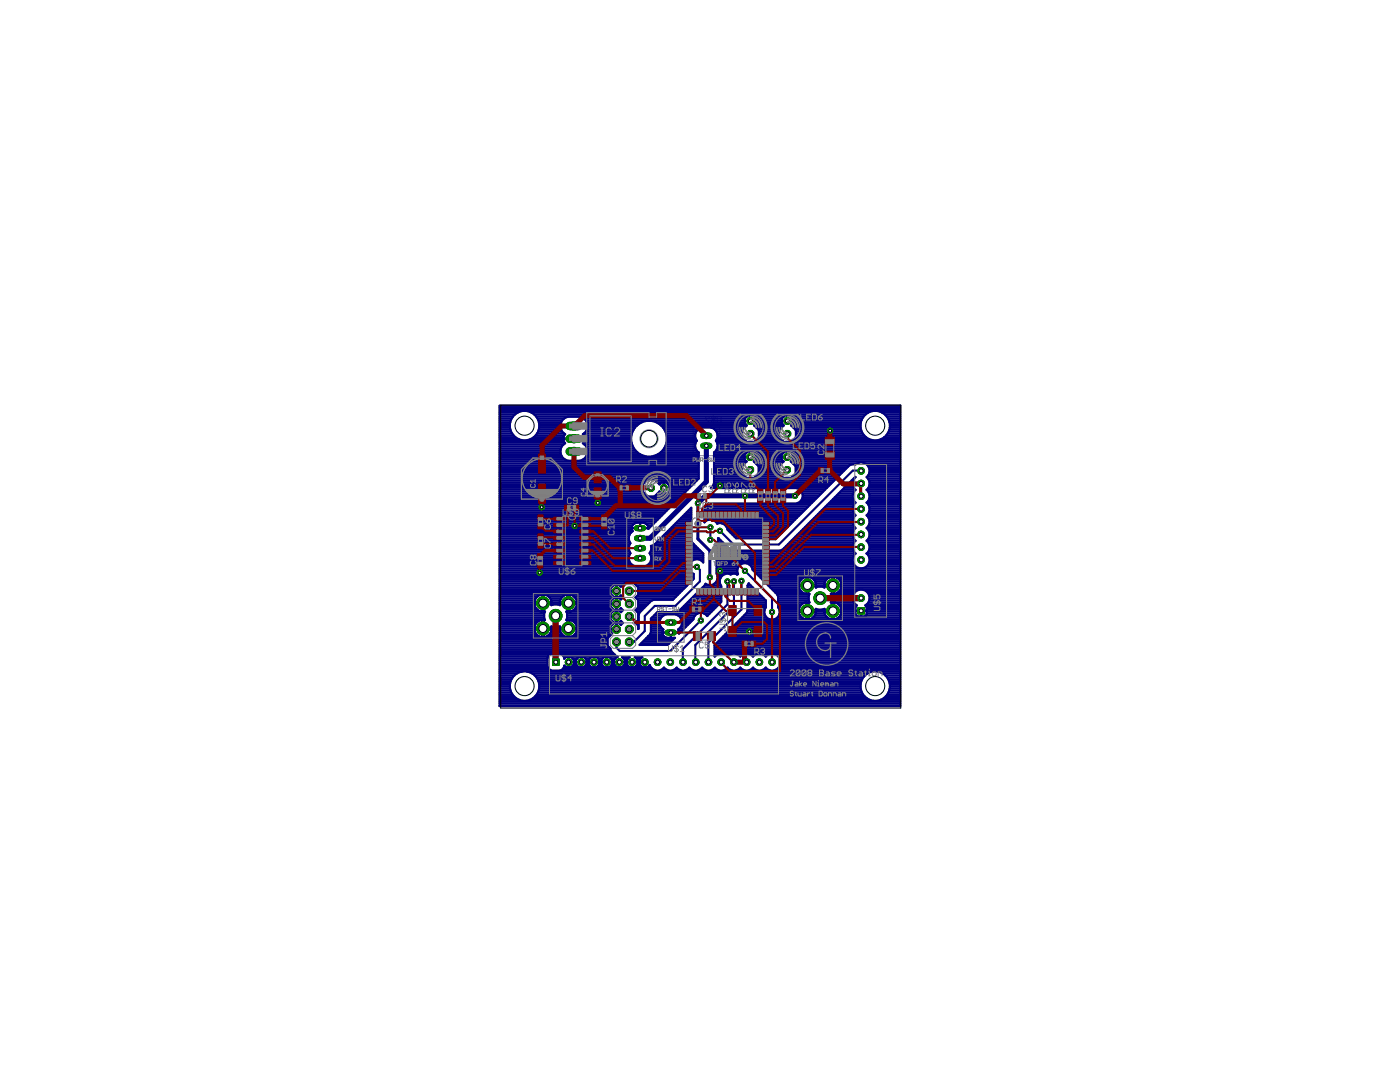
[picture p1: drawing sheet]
<svg xmlns="http://www.w3.org/2000/svg" width="279mm" height="216mm" viewBox="0 0 279 216" stroke-linecap="round" stroke-linejoin="round" font-family="sans-serif">
<path d="M138.3 85h5.3v5.9h-5.3zM141.6 83.3l-.2-.2h-.4l-.2 .2v.2l.8 .8h-.8M142 83.3l.2-.2h.4l.1 .4-.1 .2h-.4l-.2 .4 .2 .2h.4l.1-.2M142.3 83v1.5M143.1 83.1v1l.2 .2h.4l.2-.2v-1" fill="none" stroke="#808080" stroke-width=".2"/>
<path d="M141 89.2v6.9l-11.3 11.3h-2M158.7 98.9h-17.9l-1.5 1.5" fill="none" stroke="#000080" stroke-width="1"/>
<path d="M108.1 98.4v2.8M139.3 100.4v7.1l2.4 2.4v5.3" fill="none" stroke="#000080" stroke-width=".61"/>
<g fill="none" stroke="#000080" stroke-width=".42">
<path d="M99.7 80.9h80v60h-80zM99.7 96.2h29M99.7 98.5h29M99.7 82h80M99.7 87.6h3.8M99.7 83.1h2.7M99.7 100h35.3M99.7 99.6h35.7M99.7 99.2h36M99.7 98.8h29.4M99.7 98.1h28.6M99.7 97.7h28.6"/>
<path d="M99.7 97.3h28.6M99.7 97h28.6M99.7 96.6h28.6M99.7 95.8h29.4M99.7 95.5h39.7M99.7 95.1h39.7M99.7 94.7h39.7M99.7 94.3h39.7M99.7 94h39.7M99.7 93.6h39.7M99.7 93.2h39.7M99.7 92.9h39.7"/>
<path d="M99.7 92.5h39.7M99.7 92.1h39.7M99.7 91.7h13.1M99.7 91.4h12.7M99.7 91h12.4M99.7 90.6h12.2M99.7 90.2h12.2M99.7 89.9h12.2M99.7 89.5h12.3M99.7 89.1h12.4M99.7 88.7h12.7M99.7 88.3h13"/>
<path d="M99.7 88h12.8M99.7 87.2h3.1M99.7 86.9h2.8M99.7 86.5h2.5M99.7 86.1h2.3M99.7 85.7h2.2M99.7 85.4h2.1M99.7 85h2.1M99.7 84.6h2.1M99.7 84.2h2.2M99.7 83.9h2.3M99.7 83.5h2.5"/>
<path d="M99.7 82.7h3M99.7 82.4h3.6M99.7 81.6h80M99.7 81.2h80M102.4 83.1a2.95 2.95 0 0 0 .3 4 2.95 2.95 0 0 0 4 0 2.95 2.95 0 0 0 .3-4M104.3 82l-1.4 .6-.5 .5M105.1 82l1.4 .6 .5 .5M106.1 82.4h67.1M106.5 87.2h6M106.6 82.7h66.1M106.9 86.9h5.7M107 83.1h42.1"/>
<path d="M107.2 86.5h5.4M107.2 83.5h5.4M107.4 86.1h4.8M107.4 83.9h4.8M107.5 85.7h4.5M107.5 84.2h4.5M107.6 85.4h4.3M107.6 85h4.3M107.6 84.6h4.3M111.9 85.4l.2 .7 .7 .5-.4 .8M112.4 87.5h2.1v.1h-8.6M112.4 87.4v.1"/>
<path d="M112.4 87.6l.1 .4M112.5 88l.3 .5a1.87 1.87 0 0 0-1 1.9 1.87 1.87 0 0 0 1.5 1.5h2.5a1.87 1.87 0 0 0 1.5-1.5 1.87 1.87 0 0 0-1-1.9l.3-.5M113.3 83.1a1.88 1.88 0 0 0-1.4 2.3M115.8 83.1a1.88 1.88 0 0 1 1.4 2.3M116.2 91.7h23.2M116.4 88.3h9.7M116.5 86.9l.2 .5M116.5 86.9h9.5M116.5 83.5h32.2M116.5 86.5h9.6M116.6 88h9.4M116.6 88.7h9.6"/>
<path d="M116.6 87.2h9.4M116.7 87.4v.1M116.7 87.6l-.1 .4M116.7 87.5h-2.1v.1h11.4M116.7 91.4h22.7M116.9 83.9h31.8M116.9 86.1h9.4M117 89.1h9.3M117 91h11.6M117.1 84.2h11M117.1 85.7h9.4M117.1 89.5h9.4"/>
<path d="M117.2 90.6h10.5M117.2 84.6h10.3M117.2 85.4l-.2 .7-.7 .5 .2 .3M117.2 90.2h10M117.2 89.9h9.6M117.2 85.4h9.5M117.2 85h9.9M126 88a3.6 3.6 0 0 0 3.5 3.1 3.6 3.6 0 0 0 3.6-3.1M126.7 85.4l-.5 .8-.2 .9v.9M128.3 98.1l.9 .9h1.4l1-.9M130.4 91h9M130.8 95.8h8.3"/>
<path d="M130.8 98.8h5.3M130.9 84.2l.8 .5 .7 .7M130.9 84.2a3.6 3.6 0 0 0-4.2 1.2M130.9 84.2h17.8M131.2 96.2h7.5M131.2 98.5h5.3M131.3 90.6h8.1M131.5 96.6h.2M131.6 84.6h17.2M131.6 98.1h.1M131.6 98.1l.4 .4M131.9 90.2h7.5"/>
<path d="M132 85h16.9M132 96.2l-.4 .5-1-1h-1.4l-.9 1v1.4M132.2 89.9h6.8M132.4 85.4l.4 .8 .3 .9v.9M132.4 85.4h7.5M132.5 96.2v2.3M132.5 97.4h1.1M132.5 98.1h.1M132.5 97.7h.1M132.5 97.3h.1M132.5 97h.1M132.5 96.6h.1"/>
<path d="M132.5 89.5h6.3M132.6 85.7h6.7M132.7 89.1h6M132.8 86.1h6.2M132.9 88.7h5.8M132.9 86.5h5.9M132.9 96.2l.7 .7v.9l-.7 .7M133 88.3h5.9M133 86.9h5.7M133.1 87.6h5.8M133.1 88h5.9M133.1 87.2h5.6"/>
<path d="M133.3 96.6h5M133.3 98.1h3.6M133.6 97.7h3.6M133.6 97.3h4M133.6 97h4.4M139 88l.1-.1a1.63 1.63 0 0 1 .9-2.6h1.9a1.61 1.61 0 0 1 1 2.6 1.56 1.56 0 0 1 0 2M139 88l-.3 .6v.7l.3 .6M139 89.9l.4 .4v5.2M139.4 95.5l-10 10.1-.2-.8M141 88.9h-.3l.3 .3M141.9 97.3h23.1M142 85.4h6.6"/>
<path d="M142.3 97h23.1M142.4 96.6h23.4M142.5 96.2h23.7M142.5 95.8h24M142.5 95.5h24.4M142.5 95.1h6.2M142.5 94.7h5.9M142.5 94.3h5.6M142.5 94h5.6M142.5 93.6h5.6M142.5 93.2h5.6M142.5 92.9h5.8"/>
<path d="M142.5 92.5h6.1M142.5 92.1h6.5M142.5 91.7h6.2M142.5 91.4h6.1M142.5 91h6.1M142.5 90.6h6.2M142.6 90.2h6.5M142.7 85.7h5.5M142.9 88h5.9M142.9 89.9l-.4 .4v6.1l-.2 .6-.4 .4h17.1l.5 .2 .5 .5M142.9 89.9h36.8M143 86.1h5.1"/>
<path d="M143 87.6h5.5M143.1 89.5h36.6M143.1 88.3h36.6M143.1 86.5h5M143.2 89.1h36.5M143.2 88.7h36.5M143.2 87.2h4.9M143.2 86.9h4.9M148.1 87.2v-1.3l1-1-.4-.4v-1l.6-.6h.9l.7 .6v1l-.4 .4 .9 1v1.3M148.1 87.2l1 1h1.4l.9-1M148.6 91.2h2.3M148.7 84h2.2"/>
<path d="M149.3 90.1h.9l.7 .6v1l-.5 .4 1 .9v1.4l-1 1h-1.4l-.9-1v-1.4l.9-.9-.4-.4v-1zM149.7 90.1v1.1M149.7 91h.1M149.7 90.6h.1M149.7 90.2h.1M149.8 82.9v1.1M149.8 83.1h.1M149.8 83.9h.1M149.8 83.5h.1M150.3 90.2h6.2M150.5 83.1h6M150.5 92.1h5.9"/>
<path d="M150.6 85h5.7M150.7 90.6h5.4M150.7 88h5.5M150.7 95.1h5.4M150.7 84.6h5.5M150.8 91.7h5.3M150.8 92.5h5.2M150.8 83.5h5.3M150.9 91.4h5.1M150.9 91h5.1M150.9 84.2h5.1M150.9 83.9h5.1"/>
<path d="M151 85.4h5M151.1 87.6h4.8M151.1 94.7h4.6M151.2 92.9h4.4M151.3 85.7h4.3M151.4 94.3h4M151.4 94h4M151.4 93.6h4M151.4 93.2h4M151.4 87.2h4.1M151.4 86.9h4.1M151.4 86.5h4.1"/>
<path d="M151.4 86.1h4.1M155.5 87.2v-1.3l.9-1-.4-.4v-1l.7-.6h.9l.7 .6v1l-.4 .4 .9 1v1.3M155.5 87.2l1 1h1.3l1-1M156 91.2h2.2M156 84h2.3M156.7 90.1h.9l.6 .6v1l-.4 .4 1 .9v1.4l-1 1h-1.4l-1-1v-1.4l1-.9-.4-.4v-1zM157.1 90.1v1.1M157.1 91h.1M157.1 90.6h.1M157.1 90.2h.1M157.1 82.9v1.1M157.1 83.1h.1"/>
<path d="M157.1 83.9h.1M157.1 83.5h.1M157.7 90.2h22M157.8 83.1h14.5M157.8 92.1h21.9M158 85h13.7M158.1 88h21.6M158.1 90.6h21.6M158.1 95.1h9.2M158.1 84.6h13.6M158.2 91.7h21.5M158.2 92.5h12.8"/>
<path d="M158.2 91.4h21.5M158.2 91h21.5M158.2 83.5h13.9M158.3 84.2h13.5M158.3 83.9h13.6M158.3 85.4h13.4M158.5 87.6h14.9M158.5 94.7h9.1M158.6 92.9h10.9M158.7 85.7h13.2M158.8 94.3h9.2M158.8 94h9.6"/>
<path d="M158.8 93.6h10M158.8 93.2h10.3M158.8 87.2h14M158.8 86.9h13.6M158.8 86.5h13.4M158.8 86.1h13.2M159.6 97.7h5.1M159.8 100h2.6M160 98.1h4.3M160 99.6h2.8M160.1 98.5h3.8M160.2 99.2h3"/>
<path d="M160.2 98.8h3.3M165.9 100h4.5M166.2 99.6h4.1M166.6 99.2h3.6M167 98.8h3.2M167.3 98.5h3M167.7 98.1h2.7M168.1 97.7h2.6M168.5 97.3h1.9M168.8 97h1.4M169.2 96.6h1M169.6 96.2h.6"/>
<path d="M170 95.8h.3M170.3 95.5h.2M170.4 98.1l-.2 .6v.7l.2 .6M170.4 100l.4 .3a1.64 1.64 0 0 0 0 2.5 1.64 1.64 0 0 0 0 2.6l-.4 .3-.2 .6M170.8 97.7a1.8 1.8 0 0 1-.1-2.6l-14.6 14.6-.4 .2h-9.5l-.5-.2-2.4-2.3v.6l-.2 .6M170.8 97.7l-.4 .4M171.9 94l-1.7-.1-14.8 14.7h-9l-2.7-2.7M172.7 92.5h7M173 97.7h6.7M173.1 95.1h6.6M173.1 92.9h6.6M173.2 95.5h6.5"/>
<path d="M173.3 98.1l.2 .6v.7l-.2 .6M173.3 100l-.4 .3a1.6 1.6 0 0 1 0 2.5 1.6 1.6 0 0 1 0 2.6l.4 .3 .2 .6M173.3 100h6.4M173.3 98.1h6.4M173.3 97.3h6.4M173.3 94.7h6.4M173.4 93.2h6.3M173.4 95.8h6.3M173.4 98.5h6.3M173.4 99.6h6.3M173.5 97h6.2M173.5 94.3h6.2"/>
<path d="M173.5 93.6h6.2M173.5 93.6a1.68 1.68 0 0 0-2.7-.9h-.9l-.4 .2-14.6 14.5h-8l-1.7-1.7a1.51 1.51 0 0 0-2.1-1.2 1.51 1.51 0 0 0-2.5-.3v-2.9l.8-.8h17.6a1.57 1.57 0 0 0 1-2.4M173.5 96.2h6.2M173.5 93.6v.7l-.2 .6-.4 .3a1.6 1.6 0 0 1 0 2.5l.4 .4M173.5 99.2h6.2M173.5 98.8h6.2M173.5 96.6h6.2M173.5 94h6.2M174.3 82l-.8 .2-1.2 .9M175 82a2.95 2.95 0 0 1 2.5 3.8 2.95 2.95 0 0 1-4.2 1.7 2.95 2.95 0 0 1-1-4.4M175.9 87.6h3.8M176.1 82.4h3.6"/>
<path d="M176.5 87.2h3.2M176.6 82.7h3.1M176.9 86.9h2.8M177 83.1h2.7M177.1 86.5h2.6M177.2 83.5h2.5M177.4 86.1h2.3M177.4 83.9h2.3M177.5 85.7h2.2M177.5 84.2h2.2M177.6 85.4h2.1M177.6 85h2.1"/>
<path d="M177.6 84.6h2.1M99.7 119.8h7M99.7 119.4h7.2M99.7 119.1h7.5M99.7 118.7h8.2M99.7 118.3h22.1M99.7 117.9h23.3M99.7 117.6h22.1M99.7 117.2h22.4M99.7 116.8h22.7M99.7 116.4h24.9M99.7 116.1h38.2"/>
<path d="M99.7 115.7h38.6M99.7 115.3h38.8M99.7 114.9h38.8M99.7 114.6h38.8M99.7 114.2h38.3M99.7 113.8h38M99.7 113.5h37.9M99.7 113.1h37.9M99.7 112.7h26.5M99.7 112.3h26.1M99.7 112h25.9M99.7 111.6h25.8"/>
<path d="M99.7 111.2h25.8M99.7 110.8h25.9M99.7 110.4h26.1M99.7 110.1h26M99.7 109.7h25.8M99.7 109.3h25.8M99.7 108.9h25.9M99.7 108.6h26M99.7 108.2h26M99.7 107.8h25.9M99.7 107.5h25.8M99.7 107.1h25.8"/>
<path d="M99.7 106.7h26M99.7 106.3h26.2M99.7 106h26.5M99.7 105.6h26.4M99.7 105.2h26.4M99.7 104.8h26.5M99.7 104.5h26.9M99.7 104.1h31.2M99.7 103.7h31.5M99.7 103.3h31.9M99.7 103h32.3M99.7 102.6h32.7"/>
<path d="M99.7 102.2h33M99.7 101.8h33.4M99.7 101.5h33.8M99.7 101.1h34.2M99.7 100.7h34.5M99.7 100.4h34.9M106.7 119.8l-.1 .3h3.5l-.1-.3M107.2 119l1-.4v3.5l-.6-.2-.7-.6M107.2 119l-.5 .8M108.2 119.8h.4M108.2 119.4h.4M108.2 119.1h.4"/>
<path d="M108.2 118.7h.4M108.8 118.7h4.1M109.5 119l-.9-.4v3.5l.2-.1M109.5 119l.5 .8M109.5 119.1h2.8M109.8 119.4h2.2M110 119.8h1.8M111.8 119.8l-.1 .3h3.4v-.3M112.3 119l.9-.4v3.5l-.2-.1M112.3 119l-.5 .8M113.2 119.8h.4M113.2 119.4h.4"/>
<path d="M113.2 119.1h.4M113.2 118.7h.4M113.9 118.7h8.1M114.6 119.1h7.8M114.9 119.4h7.5M115.1 119.8a1.72 1.72 0 0 0-1.5-1.2v3.5l.8-.3 .5-.5M115.1 119.8h6.9M123 119.8h.1M123 119.4h.1M123 119.1h.1M123 118.7h.1M123 118.3h.1"/>
<path d="M123 117.6h.1M123 117.2h.1M123 116.8h.1M123.6 119.1h.6M123.6 116.8h.6M123.7 119.4h.4M125.5 107.1v.6l.3 .7-.3 .7v.6M125.5 109.7l.3 .7a1.64 1.64 0 0 0 1 2.6h1.9a1.62 1.62 0 0 0 .9-2.6l.4-.7M126.1 105.4h3.3M126.2 104.8l.4-.3 .4-.2 1.6 .1 .6 .4M126.2 104.8l-.1 .7 .2 .5-.5 .5-.3 .6M126.6 116.4h10.9"/>
<path d="M127 116.8h10.2M127 119.1h7.9M127 119.4h7.5M127.3 118.7h8M127.3 117.2h9.5M127.4 119.8h2.8M127.4 118.3h8.3M127.4 117.9h8.6M127.4 117.6h9M127.7 104.3v1.1M127.7 105.2h.1M127.7 104.8h.1"/>
<path d="M127.7 104.5h.1M128.8 104.5h1.7M129.2 104.8h.9M129.3 112.7h8.3M129.4 105.2h.3M129.7 112.3h8.1M129.7 110.4h10.6M129.8 110.1h10.2M129.9 112h8.2M129.9 110.8h10.5M129.9 108.9h8.9M130 109.7l-.1-.8 .7-.2 7.4-7.4v6.5l.2 .5 2.2 2.2"/>
<path d="M130 111.6h10.4M130 111.2h10.4M130 109.7h9.6M130 109.3h9.2M130.7 108.6h7.8M131 108.2h7.1M131.4 107.8h6.6M131.8 107.5h6.2M132.2 107.1h5.8M132.5 106.7h5.5M132.9 106.3h5.1M133.3 106h4.7"/>
<path d="M133.7 105.6h4.3M134 105.2h4M134.4 104.8h3.6M134.8 104.5h3.2M135.2 104.1h2.8M135.6 103.7h2.4M135.9 103.3h2.1M136.3 103h1.7M136.7 102.6h1.3M137.1 102.2h.9M137.4 101.8h.6M137.6 119.8h6.4"/>
<path d="M137.8 101.5h.2M138 119.4h6M138.3 119.1h5.7M138.7 118.7h5.3M139.1 113.1l.6 .6v2.3l-4.9 4.9h-4.1l-2 2v3l-2.2 2.2h-.9M139.1 118.3h4.9M139.5 117.9h4.5M139.8 117.6h4.2M140.1 112h.3M140.2 117.2h3.8M140.4 110.5v1.7a1.54 1.54 0 0 0-2.5-.1 1.54 1.54 0 0 0 .6 2.4v1l-4.2 4.2h-3.9l-.4 .2-2.3 2.3-.2 .5v2.7l-.1 .1v-.7l-.6-.5 .6-.5v-1.5l-.6-.5 .6-.6v-1.5l-.6-.5 .6-.5v-1.5l-1.1-1h-1.5l-.9 .9-.4-.4h-.4v1.2h-1.3v-.5l.7-.7h.5v2.5h-.5l-.7-.8v-.4h1.3v1.2h.4l.4-.4 .4 .4-.4 .4-.4-.3h-.4v1.1h-1.3v-.4l.7-.7h.5v2.4M140.6 104.1h.2"/>
<path d="M140.6 103.7h.9M140.6 103.3h18.4M140.6 103h18.8M140.6 102.6h19.2M140.6 102.2h19.6M140.6 101.8h19.9M140.6 101.5h20.3M140.6 116.8h3.3M140.8 101.1h20.5M140.8 116.5l-.1 .2-5.2 5.2-.5 .2h-3.8l-1.3 1.3v2.8l-.2 .4M140.8 116.5h.1M141.1 100.7h20.5"/>
<path d="M141.8 105.2v2.5M142.1 103.7h16.6M142.6 116.4h1.1M142.6 109l.4 .7v4.7a1.54 1.54 0 0 1-.3 1.9 1.54 1.54 0 0 1-1.9 .2M142.6 109h.1M142.7 108.9h2.3M142.8 104.1h15.5M142.9 109.3h2.5M143 116.1h.7M143 114.2h4.2M143 113.8h4.2M143 113.5h4.2"/>
<path d="M143 113.1h4.4M143 112.7h4.7M143 112.3h27.3M143 112h27.2M143 111.6h27.2M143 111.2h27.3M143 110.8h27.4M143 110.4h27.8M143 110.1h27.4M143 109.7h2.8M143 114.6h1.7M143.1 108.6l-.5 .4"/>
<path d="M143.1 108.6h1.5M143.1 104.5h.1M143.1 115.7h.6M143.2 115.3h.6M143.2 114.9h.9M143.2 108.2h1M143.3 107.8h.5M143.3 107.5h.2M143.7 115.7v.6l.3 .6v3.2l-2.9 2.8a1.52 1.52 0 0 0-1.6-.6 1.52 1.52 0 0 0-1.1 1.3l-2.9 2.8v-.6M144.1 104.5h13.8M144.7 104.8h12.8M145 105.2h12.2"/>
<path d="M145.2 116v4.6l-8.9 8.9v2.8M145.2 105.6h11.6M145.4 106h11M145.6 114.6h.4M145.8 106.3h10.2M146.2 106.7h9.5M146.5 116v5l-7.7 7.7v3.5M146.6 107.1h8.7M146.9 114.6h.4M147.1 114.6v.1M147.1 114.6l-.3-.1-1 .1a1.49 1.49 0 0 0-2.1 1.1M147.2 114.2l.1 .4h-.2"/>
<path d="M147.4 113.1a1.56 1.56 0 0 1 2.6 0M147.4 113.1l-.2 .5v.6M148 115.8v5.8l-6.6 6.6v4M148.7 113.9l5.4 5.4v2.8M149.2 119.8h3.6M149.2 119.4h3.3M149.2 119.1h2.9M149.2 118.7h2.5M149.2 118.3h2.1M149.2 117.9h1.8M149.2 117.6h1.4M149.2 117.2h1"/>
<path d="M149.2 116.8h.6M149.4 116.4h.1M149.6 112.7h20.9M150 113.1l.2 .6 4.9 4.9 .2 .5M150 113.1h20.8M150.1 113.5h29.6M150.3 113.8h29.4M150.7 114.2h29M151 114.6h28.7M151.4 114.9h28.3M151.8 115.3h8.5M152.2 115.7h7.6"/>
<path d="M152.5 116.1h7.1M152.9 116.4h6.5M153.3 116.8h7.6M153.7 117.2h5.7M154.1 117.6h5.5M154.4 117.9h5.4M154.8 118.3h5.5M155.1 118.7h6.4M155.3 119.1v2.1a1.54 1.54 0 0 1-.2 2.1 1.54 1.54 0 0 1-2.1 0 1.54 1.54 0 0 1-.2-2.1v-1.4l-3.4-3.4-.2 .4v5.1l-.2 .4-6.4 6.4v2.3a2.07 2.07 0 0 1 2.3-.3l.3 .3a1.63 1.63 0 0 1 2.5 0 1.63 1.63 0 0 1 2.6 0 1.63 1.63 0 0 1 2.5 0 1.69 1.69 0 0 1 1.7-.5 1.69 1.69 0 0 1 1.3 1.3M155.3 119.8h6.1M155.3 119.4h6.1M155.3 119.1h6.1"/>
<path d="M156.1 109.7h14.2M156.5 109.3h13.7M156.9 108.9h13.3M157.2 108.6h13.1M157.6 108.2h12.9M158 107.8h12.7M158.4 107.5h12M158.7 107.1h11.5M159.1 106.7h11.1M159.2 100.4h2.8M159.5 106.3h10.7M159.6 116.1l-.2 .5h3.5l-.2-.5"/>
<path d="M159.6 116.1a1.71 1.71 0 0 1 1.3-1v3.4l-.7-.2-.4-.3M159.9 106h10.4M160.2 105.6h10.3M160.6 105.2h10M160.9 118.3h.4M160.9 117.9h.4M160.9 117.6h.4M160.9 117.2h.4M160.9 116.4h.4M160.9 116.1h.4M160.9 115.7h.4M160.9 115.3h.4"/>
<path d="M161 104.8h9.3M161.3 116.8h4.7M161.4 104.5h8.8M161.4 119.8l.2 .4h-.3M161.7 104.1h8.5M162 115.3h3.4M162.1 103.7h8.1M162.5 115.7h2.4M162.5 103.3h7.8M162.7 116.1l-.4-.6-1-.4v3.4h.3l-.2 .4v.9M162.7 116.1h2M162.8 117.2h.1"/>
<path d="M162.8 116.4h1.7M162.9 103h7.7M163.2 102.6h7.3M163.6 102.2h6.7M164 101.8h6.2M164.4 101.5h5.8M164.4 117.2h.1M164.7 116.1a1.71 1.71 0 0 1 1.3-1v3.4h-.2l.2 .4v.9M164.7 116.1l-.2 .5h3.4l-.1-.5M164.7 101.1h5.5M165.1 100.7h5.3M165.5 100.4h5.2"/>
<path d="M165.9 118.7h4.4M166 119.8l-.2 .4h.2v3.4l-.8-.3-.6-.9M166 119.8h4.2M166 119.4h4.2M166 119.1h4.2M166 118.3h.4M166 117.9h.4M166 117.6h.4M166 117.2h.4M166 116.4h.4M166 116.1h.4M166 115.7h.4"/>
<path d="M166 115.3h.4M166.4 116.8h13.3M167.1 118.3h3.4M167.1 115.3h12.6M167.5 117.9h3.4M167.5 115.7h12.2M167.8 116.1l-.4-.6-1-.4v3.4a1.73 1.73 0 0 0 1.5-1.5h-3.4v.2l-.4-.1h-.9l-.4 .1 .1-.2h-3.5l.4 1M167.8 117.6h11.9M167.8 116.1h11.9M167.9 117.2h11.8M167.9 116.4h11.8M170.2 106.3v.7l.2 .6 .4 .3-.4 .3"/>
<path d="M170.4 108.2a1.66 1.66 0 0 0 .4 2.2M170.8 110.4a1.69 1.69 0 0 0-.2 2.5 1.69 1.69 0 0 0 2.5 0 1.69 1.69 0 0 0-.2-2.5M172.8 117.9h6.9M172.8 113.1h6.9M172.9 110.4h6.8M173 100.4h6.7M173 107.8h6.7M173.1 103h6.6M173.1 105.2h6.6M173.1 105.6h6.6M173.2 118.3h6.5M173.2 102.6h6.5"/>
<path d="M173.2 112.7h6.5M173.2 108.2h6.5M173.3 110.8h6.4M173.3 110.1h6.4M173.3 107.5h6.4M173.3 100.7h6.4M173.3 103.3h6.4M173.4 104.8h6.3M173.4 106h6.3M173.4 118.7h6.3M173.4 112.3h6.3M173.4 108.6h6.3"/>
<path d="M173.4 102.2h6.3M173.4 111.2h6.3M173.4 109.7h6.3M173.5 119.8h6.2M173.5 101.1h6.2M173.5 107.1h6.2M173.5 104.5h6.2M173.5 103.7h6.2M173.5 106.3v.7l-.2 .6-.4 .3a1.6 1.6 0 0 1 0 2.5M173.5 119.4h6.2M173.5 119.1h6.2M173.5 112h6.2"/>
<path d="M173.5 111.6h6.2M173.5 109.3h6.2M173.5 108.9h6.2M173.5 106.7h6.2M173.5 106.3h6.2M173.5 104.1h6.2M173.5 101.8h6.2M173.5 101.5h6.2M99.7 129.9h22.3M99.7 132.2h9.6M99.7 131h9.6M99.7 120.6l23.4-.1v1.2"/>
<path d="M99.7 121.7h7.6M99.7 124.3h7.3M99.7 127.3h21.6M99.7 126.9h7.8M99.7 139.7h4M99.7 139.3h3.3M99.7 138.9h2.9M99.7 138.5h2.6M99.7 138.2h2.3M99.7 137.8h2.2M99.7 137.4h2.1M99.7 137h2.1"/>
<path d="M99.7 136.7h2.1M99.7 136.3h2.1M99.7 135.9h2.2M99.7 135.5h2.4M99.7 135.2h2.6M99.7 134.8h3M99.7 134.4h3.5M99.7 134h4.4M99.7 133.7h10.1M99.7 133.3h9.7M99.7 132.9h9.6M99.7 132.5h9.6"/>
<path d="M99.7 131.8h9.6M99.7 131.4h9.6M99.7 130.7h9.9M99.7 130.3h22.6M99.7 129.5h22.1M99.7 129.2h21.9M99.7 128.8h21.6M99.7 128.4h21.6M99.7 128.1h21.6M99.7 127.7h21.6M99.7 126.6h7.4M99.7 126.2h7.1"/>
<path d="M99.7 125.8h7M99.7 125.4h8.5M99.7 125.1h7M99.7 124.7h7.1M99.7 123.9h7.8M99.7 123.5h9M99.7 123.2h8.9M99.7 122.8h8.9M99.7 122.4h8.9M99.7 122h9.1M99.7 121.3h7.2M99.7 120.9h7"/>
<path d="M99.7 120.2h8.5M105.3 134h68.8M105.7 139.7h67.9M106.2 134.4h66.9M106.4 139.3h66.5M106.6 120.5l.3 .8M106.7 134.8h65.9M106.8 126.2l-.2-.6h3.5l-.2 .6M106.8 126.2l.3 .4M106.8 138.9h65.7M107.1 126.6l.5 .4 .6 .1v-3.4a1.78 1.78 0 0 0-1.6 1.5h3.5l-.1-.2 .4 .2h1l.4-.2-.1 .2h3.4a1.73 1.73 0 0 0-1.5-1.5v3.4l.6-.1 .5-.4M107.1 135.2h65.2"/>
<path d="M107.1 138.5h65.1M107.3 135.5h64.8M107.3 138.2h64.7M107.5 135.9h64.4M107.5 137.8h64.4M107.5 136.3h64.3M107.6 137.4h64.2M107.6 137h64.1M107.6 136.7h64.1M108.2 121.7h.4M108.2 124.3h.4M108.2 126.9h.4"/>
<path d="M108.2 126.6h.4M108.2 126.2h.4M108.2 125.8h.4M108.2 125.1h.4M108.2 124.7h.4M108.2 123.9h.4M108.2 121.3h.4M108.2 120.9h.4M108.6 125.4h4.6M108.6 120.2h4.6M108.6 122.4v.9l.2 .4h-.2v3.4l.5-.1 .6-.4M108.8 122l-.2 .4"/>
<path d="M109.2 126.9h3.4M109.7 126.6h2.4M109.9 126.2l-.2 .4M109.9 126.2h2M110 125.8h1.8M110 125.1h.2M110.1 120.5l-.1 .3 .4-.2h1l.4 .2-.1-.3M111.6 125.1h.2M111.9 126.2l-.2-.6h3.4l-.1 .6M112.1 133.7h18.5M112.2 130.7h10.5M112.5 133.3h17.5"/>
<path d="M112.5 131h.7M112.6 131.4a1.03 1.03 0 0 0-.8-.9h-1.7l-.4 .1-.4 .7v1.7l.1 .3 .7 .5h1.7a1.03 1.03 0 0 0 .8-1 1.1 1.1 0 0 0 1.9-.3M112.6 132.9h.1M112.6 131.4a1.11 1.11 0 0 1 1.5-.2 1.11 1.11 0 0 1 .4 1.3M112.6 131.4h.1M113 122l.2 .4M113 122h9.3M113.1 123.5h8.7M113.2 122.4v.9l-.2 .4h.2v3.4l-.9-.4-.4-.5M113.2 123.2h8.6M113.2 122.8h8.6M113.2 122.4h8.7"/>
<path d="M113.2 121.7h.4M113.2 124.3h.4M113.2 126.9h.4M113.2 126.6h.4M113.2 126.2h.4M113.2 125.8h.4M113.2 125.1h.4M113.2 124.7h.4M113.2 123.9h.4M113.2 121.3h.4M113.2 120.9h.4M113.5 132.1h1.1"/>
<path d="M113.5 132.2h.1M113.5 131v2.2M113.5 132.9h.1M113.5 132.5h.1M113.5 131.8h.1M113.5 131.4h.1M113.6 125.4h8.2M113.6 120.2h8.2M113.7 131h2M114.2 132.9h1M114.3 126.9h7.4M114.3 123.9h7.9"/>
<path d="M114.3 131.4h.8M114.5 132.5h.5M114.5 121.7h9.8M114.5 131.8h.4M114.6 132.2h.3M114.7 126.6h7.4M114.8 124.3h9.5M114.9 121.3h7.2M114.9 132.1h2.2M115 132.5a1.11 1.11 0 0 0 1 .7 1.11 1.11 0 0 0 1-.7M115 126.2l-.3 .4M115 126.2h6.9"/>
<path d="M115 124.7h7.2M115.1 120.9h6.7M115.1 125.8h6.7M115.1 125.1h6.7M115.1 120.5l-.2 .8M115.2 131.4a1.08 1.08 0 0 1 1.7 0M115.2 131.4l-.3 .4 .1 .7M116 132.2h.1M116 131v2.2M116 132.9h.1M116 132.5h.1M116 131.8h.1"/>
<path d="M116 131.4h.1M116.3 131h2M116.8 132.9h1M116.9 131.4l.2 .4-.1 .7M116.9 131.4h.8M117 132.5h.5M117.1 131.8h.4M117.1 132.2h.3M117.4 132.1h2.3M117.5 132.5a1.11 1.11 0 0 0 1 .7 1.11 1.11 0 0 0 1.1-.7M118.6 132.2h.1M118.6 131v2.2"/>
<path d="M118.6 132.9h.1M118.6 132.5h.1M118.6 131.8h.1M118.6 131.4h.1M118.8 131h2M119.3 132.9h1M119.4 131.4a1.11 1.11 0 0 0-1.4-.2 1.11 1.11 0 0 0-.5 1.3M119.4 131.4l.2 .4v.7M119.4 131.4h.8M119.6 132.5h.5M119.6 131.8h.4M119.7 132.2h.3"/>
<path d="M120 132.1h2.2M120.1 132.5a1.11 1.11 0 0 0 1 .7 1.11 1.11 0 0 0 1-.7M120.2 131.4a1.11 1.11 0 0 1 1.7 0M120.2 131.4l-.2 .4 .1 .7M121.1 132.2h.1M121.1 131v2.2M121.1 132.9h.1M121.1 132.5h.1M121.1 131.8h.1M121.1 131.4h.1M121.3 128.8l.5 .7M121.4 131h1.8"/>
<path d="M121.8 123.5v-.4h1.3v1.1h.4l.4-.3 .4 .4-.4 .4-.4-.4M121.8 120.5v.5l.7 .7M121.8 129.5l.2 .4M121.9 132.9h1M121.9 131.4l.3 .4-.1 .7M121.9 131.4h.9M122 129.9l1.3 1.2-.5 .3M122.1 132.5h.5M122.2 131.8h.4M122.2 132.2h.3M122.5 132.1h2.2M122.5 124.3l-.7 .8"/>
<path d="M122.6 132.5a1.11 1.11 0 0 0 1 .7 1.11 1.11 0 0 0 1.1-.7M122.8 131.4l-.3 .4 .1 .7M123 124.3v1.3h-1.2v.5l.4 .3-.9 1v1.4M123 125.4h.1M123 125.1h.1M123 124.7h.1M123 123.9h.1M123 123.5h.1M123 123.2h.1M123 122.8h.1M123 122.4h.1M123 122h.1"/>
<path d="M123 121.3h.1M123 120.9h.1M123 120.2h.1M123.1 124.3v1.2h-1.3v-.4M123.5 121.7l.4-.4 .4 .5-.4 .4-.4-.4h-.4v1.2h-1.3v-.5l.7-.7h.5v2.4h-.5l-.7-.7M123.6 132.2h.1M123.6 132.1v1.1M123.6 132.9h.1M123.6 132.5h.1M123.8 122h.2M123.8 123.9h.2M123.9 124.7h.1"/>
<path d="M124.4 132.9h1M124.5 131.4h.8M124.7 132.5h.4M124.7 131.8h.4M124.7 132.2h.4M125.1 132.1h2.2M125.1 132.5a1.11 1.11 0 0 0 1.1 .7 1.11 1.11 0 0 0 1-.7M125.3 131.4l.4-.3h-1.6a1.11 1.11 0 0 1 .6 1.4M125.3 131.4l-.2 .4v.7M125.6 128.1h.1M126.2 132.2h.1M126.2 132.1v1.1"/>
<path d="M126.2 132.9h.1M126.2 132.5h.1M126.8 124.3h.7M126.9 121.7h1.3M126.9 132.9h1M127 131.4h.8M127.1 122h.7M127.2 123.9h.3M127.2 132.5h.5M127.2 124.7h.3M127.2 131.8h.4M127.3 121.3h1.3"/>
<path d="M127.3 132.2h.3M127.4 120.6h1.9M127.4 125.4h.1M127.4 125.1h.1M127.4 123.5h.1M127.4 123.2h.1M127.4 122.8h.1M127.4 122.4h.2M127.4 120.9h1.5M127.4 120.2h2.3M127.6 132.1h1.1M127.8 131.4l.4-.3h-1.5a1.11 1.11 0 0 1 .5 1.4"/>
<path d="M127.8 131.4l-.2 .4 .1 .7M127.9 128.4h5.6M128.3 128.1h5.6M128.7 127.7h5.6M128.7 132.2h.1M128.7 132.1v1.1M128.7 132.9h.1M128.7 132.5h.1M129 127.3h5.7M129.4 126.9l-1.8 1.8h5.7l1.4-1.4h-.1M129.5 132.9h.3M129.7 126.6l-.3 .3"/>
<path d="M129.7 126.6h2.6M129.9 124.3h1.8M129.9 126.2h2.3M129.9 125.8h2.4M129.9 125.4h2.3M129.9 125.1h2M129.9 124.7h1.8M129.9 123.9h1.8M129.9 123.5h1.9M130.1 123.2h1.9M130.5 122.8h1.9M130.9 122.4h8.3"/>
<path d="M131.9 133.7h1.3M132.2 126.2h3.3M132.3 125.8a1.07 1.07 0 0 0 .9 1.5M132.4 133.3h.2M132.5 126.9h-3.1M133.9 126.2v1.1M133.9 126.9h.1M133.9 126.6h.1M134.4 133.7h1.3M135 133.3h.1M135.2 122h6.8M135.3 122.8h3.4"/>
<path d="M135.3 125.6l.2 .2M135.4 125.6h-.1M135.4 125.6a1.64 1.64 0 0 0 .7-1.7 1.64 1.64 0 0 0-1.3-1.3h-1.9a1.64 1.64 0 0 0-1.2 1.3 1.64 1.64 0 0 0 .7 1.7l-.1 .2M135.4 125.8h.8M135.5 126.2h.3M135.6 125.4h.9M135.7 121.7h6.7M135.7 123.2h2.8M135.9 125.1h1M136 123.5h2.4M136 124.7h1.3M136.1 124.3h1.6"/>
<path d="M136.1 123.9h1.9M136.1 121.3h6.6M136.3 132.1h.1M136.5 120.9h6.6M136.9 120.6h6.6M136.9 133.7h1.3M137.2 120.2h6.7M137.5 133.3h.2M138.9 132.1h.1M138.9 132.1h-.1M139.5 133.7h1.3M139.9 123.8l-6.1 6.1h-10.1l-.7-.6v-1.2"/>
<path d="M140 133.3h.2M140.5 122.4h1.1M141 122.8h.3M141.4 132.1h.1M142 133.7h1.3M142.6 133.3h.1M142.6 129.9h37.1M142.6 130.7h.5M142.6 130.3h37.1M142.6 129.5h37.1M142.6 129.2h37.1M142.6 128.8h37.1"/>
<path d="M142.9 128.4h36.8M143.3 128.1h36.4M143.6 127.7h36.1M144 127.3h35.7M144.4 126.9h35.3M144.6 133.7h1.2M144.8 126.6h34.9M144.8 130.7h.8M145.1 133.3h.2M145.1 126.2h34.6M145.5 125.8h34.2M145.9 125.4h33.8"/>
<path d="M146.3 125.1h33.4M146.6 124.7h33.1M147 124.3h32.7M147.1 133.7h1.3M147.3 130.7h.8M147.4 123.9h32.3M147.7 133.3h.1M147.8 123.5h5.8M148.1 123.2h4.9M148.5 122.8h4.2M148.9 122.4h3.6M149.1 122h3.4"/>
<path d="M149.2 120.6h3.6M149.2 121.7h3.4M149.2 121.3h3.6M149.2 120.9h3.6M149.2 120.2h3.6M149.6 133.7h1.3M149.9 130.7h.8M150.2 133.3h.2M152.2 133.7h1.3M152.4 130.7h.8M152.7 133.3h.2M154.6 123.5h6.1"/>
<path d="M154.7 133.7h25M155 130.7h24.7M155.2 123.2h4.8M155.3 120.6h4.7M155.3 133.3h24.4M155.3 120.9h4.4M155.3 120.2h6M155.4 131h24.3M155.4 121.3h4.1M155.4 122.8h4.3M155.5 121.7h15.2M155.6 132.9h24.1"/>
<path d="M155.6 122.4h3.9M155.6 131.4h24.1M155.6 122h5.3M155.7 132.5h24M155.8 132.2h23.9M155.8 131.8a1.68 1.68 0 0 1-1 1.8 1.68 1.68 0 0 1-2-.4 1.6 1.6 0 0 1-2.5 0 1.6 1.6 0 0 1-2.6 0 1.6 1.6 0 0 1-2.5 0 1.6 1.6 0 0 1-2.5 0 1.6 1.6 0 0 1-2.6 0 1.6 1.6 0 0 1-2.5 0 1.6 1.6 0 0 1-2.6 0 1.6 1.6 0 0 1-2.5 0 1.63 1.63 0 0 1-2.8-.5 1.12 1.12 0 0 1-1.1 .5 1.12 1.12 0 0 1-.9-.7M155.8 131.8h23.9M159.5 122.4l-.1-.3h3.5l-.1 .3M159.7 120.9l.5-.4 .7-.3v3.4l-.7-.3-.7-.9M159.7 120.9l-.3 .8M160.9 120.6h.4M160.9 123.5h.4"/>
<path d="M160.9 123.2h.4M160.9 122.8h.4M160.9 122.4h.4M160.9 121.3h.4M160.9 120.9h.4M161.3 120.2v3.4l1-.4M161.3 122h4.7M161.4 120.2h.1M161.6 123.5h4.2M162.3 123.2h2.8M162.6 122.8h2.1M162.8 122.4l-.5 .8"/>
<path d="M162.8 122.4h1.8M162.9 121.7l-.1-.2 .4 .1h.9l.4-.1v.2M164.6 122.4l-.1-.3h3.4v.3M165.8 120.2h.6M166 120.6h.4M166 123.5h.4M166 123.2h.4M166 122.8h.4M166 122.4h.4M166 121.3h.4M166 120.9h.4M166.4 120.2v3.4l1-.4"/>
<path d="M166.4 120.2l.6 .1 .7 .6M166.4 122h4.3M166.5 120.2h3.9M166.7 123.5h13M167.3 120.6h3.4M167.4 123.2h12.3M167.7 120.9l.2 .8M167.7 120.9h3.1M167.7 122.8h3.1M167.9 122.4l-.5 .8M167.9 122.4h2.8M167.9 121.3h2.8"/>
<path d="M170.7 121.9h2.3M170.8 122.8l.3 .2h1.5l.3-.2M170.8 120.9l.2-.1a1.69 1.69 0 0 1-.5-2.6 1.69 1.69 0 0 1 2.6 0 1.69 1.69 0 0 1-.4 2.6l.2 .1M170.8 120.9l-.1 .3 .1 1.6M171.9 121.9v1.1M171.9 122.8h.1M171.9 122.4h.1M171.9 122h.1M172.9 120.9v1.9M172.9 122.8h6.8M172.9 120.9h6.8M173 121.7h6.7"/>
<path d="M173 122.4h6.7M173 122h6.7M173 121.3h6.7M173 120.6h6.7M173.3 120.2h6.4M175.3 134h4.4M175.7 139.7h4M176.2 134.4h3.5M176.4 139.3h3.3M176.7 134.8h3M176.8 138.9h2.9M177 135.2h2.7"/>
<path d="M177.1 138.5h2.6M177.2 135.5h2.5M177.3 138.2h2.4M177.4 135.9h2.3M177.5 137.8h2.2M177.5 136.3h2.2M177.5 137.4h2.2M177.6 137h2.1M177.6 136.7h2.1M99.7 140.8h80M99.7 140.4h80M99.7 140h80"/>
<circle cx="104.7" cy="136.9" r="2.95"/>
<circle cx="174.7" cy="136.9" r="2.95"/>
</g>
<path d="M133.9 126.2h.1M136.3 132.3h.1M141.3 132.2h.1" fill="none" stroke="#000080" stroke-width=".25"/>
<path d="M113.7 85h1.7" fill="none" stroke="#008000" stroke-width="1.7"/>
<circle cx="114.6" cy="85" r=".55" fill="#fff" stroke="#000" stroke-width=".2"/>
<path d="M113.7 87.5h1.7" fill="none" stroke="#008000" stroke-width="1.7"/>
<circle cx="114.6" cy="87.5" r=".55" fill="#fff" stroke="#000" stroke-width=".2"/>
<path d="M113.7 90.1h1.7" fill="none" stroke="#008000" stroke-width="1.7"/>
<circle cx="114.6" cy="90.1" r=".55" fill="#fff" stroke="#000" stroke-width=".2"/>
<circle cx="108.4" cy="125.4" r="1.27" fill="#008000" stroke="#008000" stroke-width=".2"/>
<circle cx="108.4" cy="125.4" r=".8" fill="#fff" stroke="#000" stroke-width=".2"/>
<circle cx="110.9" cy="122.9" r="1.27" fill="#008000" stroke="#008000" stroke-width=".2"/>
<circle cx="110.9" cy="122.9" r=".8" fill="#fff" stroke="#000" stroke-width=".2"/>
<circle cx="113.4" cy="125.4" r="1.27" fill="#008000" stroke="#008000" stroke-width=".2"/>
<circle cx="113.4" cy="125.4" r=".8" fill="#fff" stroke="#000" stroke-width=".2"/>
<circle cx="113.4" cy="120.4" r="1.27" fill="#008000" stroke="#008000" stroke-width=".2"/>
<circle cx="113.4" cy="120.4" r=".8" fill="#fff" stroke="#000" stroke-width=".2"/>
<circle cx="108.4" cy="120.4" r="1.27" fill="#008000" stroke="#008000" stroke-width=".2"/>
<circle cx="108.4" cy="120.4" r=".8" fill="#fff" stroke="#000" stroke-width=".2"/>
<circle cx="166.2" cy="116.8" r="1.27" fill="#008000" stroke="#008000" stroke-width=".2"/>
<circle cx="166.2" cy="116.8" r=".8" fill="#fff" stroke="#000" stroke-width=".2"/>
<circle cx="163.7" cy="119.4" r="1.27" fill="#008000" stroke="#008000" stroke-width=".2"/>
<circle cx="163.7" cy="119.4" r=".8" fill="#fff" stroke="#000" stroke-width=".2"/>
<circle cx="161.1" cy="116.8" r="1.27" fill="#008000" stroke="#008000" stroke-width=".2"/>
<circle cx="161.1" cy="116.8" r=".8" fill="#fff" stroke="#000" stroke-width=".2"/>
<circle cx="161.1" cy="121.9" r="1.27" fill="#008000" stroke="#008000" stroke-width=".2"/>
<circle cx="161.1" cy="121.9" r=".8" fill="#fff" stroke="#000" stroke-width=".2"/>
<circle cx="166.2" cy="121.9" r="1.27" fill="#008000" stroke="#008000" stroke-width=".2"/>
<circle cx="166.2" cy="121.9" r=".8" fill="#fff" stroke="#000" stroke-width=".2"/>
<path d="M127.1 105.4h1.2" fill="none" stroke="#008000" stroke-width="1.2"/>
<circle cx="127.7" cy="105.4" r=".36" fill="#fff" stroke="#000" stroke-width=".2"/>
<path d="M127.1 107.4h1.2" fill="none" stroke="#008000" stroke-width="1.2"/>
<circle cx="127.7" cy="107.4" r=".36" fill="#fff" stroke="#000" stroke-width=".2"/>
<path d="M127.1 109.4h1.2" fill="none" stroke="#008000" stroke-width="1.2"/>
<circle cx="127.7" cy="109.4" r=".36" fill="#fff" stroke="#000" stroke-width=".2"/>
<path d="M127.1 111.4h1.2" fill="none" stroke="#008000" stroke-width="1.2"/>
<circle cx="127.7" cy="111.4" r=".36" fill="#fff" stroke="#000" stroke-width=".2"/>
<circle cx="129.9" cy="97.4" r=".71" fill="#008000" stroke="#008000" stroke-width=".2"/>
<circle cx="129.9" cy="97.4" r=".4" fill="#fff" stroke="#000" stroke-width=".2"/>
<circle cx="132.5" cy="97.4" r=".71" fill="#008000" stroke="#008000" stroke-width=".2"/>
<circle cx="132.5" cy="97.4" r=".4" fill="#fff" stroke="#000" stroke-width=".2"/>
<circle cx="149.7" cy="93.7" r=".71" fill="#008000" stroke="#008000" stroke-width=".2"/>
<circle cx="149.7" cy="93.7" r=".4" fill="#fff" stroke="#000" stroke-width=".2"/>
<circle cx="149.7" cy="91.2" r=".71" fill="#008000" stroke="#008000" stroke-width=".2"/>
<circle cx="149.7" cy="91.2" r=".4" fill="#fff" stroke="#000" stroke-width=".2"/>
<circle cx="149.8" cy="86.6" r=".71" fill="#008000" stroke="#008000" stroke-width=".2"/>
<circle cx="149.8" cy="86.6" r=".4" fill="#fff" stroke="#000" stroke-width=".2"/>
<circle cx="149.8" cy="84" r=".71" fill="#008000" stroke="#008000" stroke-width=".2"/>
<circle cx="149.8" cy="84" r=".4" fill="#fff" stroke="#000" stroke-width=".2"/>
<circle cx="157.1" cy="93.7" r=".71" fill="#008000" stroke="#008000" stroke-width=".2"/>
<circle cx="157.1" cy="93.7" r=".4" fill="#fff" stroke="#000" stroke-width=".2"/>
<circle cx="157.1" cy="91.2" r=".71" fill="#008000" stroke="#008000" stroke-width=".2"/>
<circle cx="157.1" cy="91.2" r=".4" fill="#fff" stroke="#000" stroke-width=".2"/>
<circle cx="157.1" cy="86.6" r=".71" fill="#008000" stroke="#008000" stroke-width=".2"/>
<circle cx="157.1" cy="86.6" r=".4" fill="#fff" stroke="#000" stroke-width=".2"/>
<circle cx="157.1" cy="84" r=".71" fill="#008000" stroke="#008000" stroke-width=".2"/>
<circle cx="157.1" cy="84" r=".4" fill="#fff" stroke="#000" stroke-width=".2"/>
<path d="M133.3 126.2h1.2" fill="none" stroke="#008000" stroke-width="1.2"/>
<circle cx="133.9" cy="126.2" r=".36" fill="#fff" stroke="#000" stroke-width=".2"/>
<path d="M133.3 124.2h1.2" fill="none" stroke="#008000" stroke-width="1.2"/>
<circle cx="133.9" cy="124.2" r=".36" fill="#fff" stroke="#000" stroke-width=".2"/>
<path d="M140.4 86.9h1.2" fill="none" stroke="#008000" stroke-width="1.2"/>
<circle cx="141" cy="86.9" r=".36" fill="#fff" stroke="#000" stroke-width=".2"/>
<path d="M140.4 88.9h1.2" fill="none" stroke="#008000" stroke-width="1.2"/>
<circle cx="141" cy="88.9" r=".36" fill="#fff" stroke="#000" stroke-width=".2"/>
<circle cx="125.6" cy="128.1" r=".83" fill="#008000" stroke="#008000" stroke-width=".2"/>
<circle cx="125.6" cy="128.1" r=".51" fill="#fff" stroke="#000" stroke-width=".2"/>
<circle cx="123" cy="128.1" r=".83" fill="#008000" stroke="#008000" stroke-width=".2"/>
<circle cx="123" cy="128.1" r=".51" fill="#fff" stroke="#000" stroke-width=".2"/>
<circle cx="125.6" cy="125.6" r=".83" fill="#008000" stroke="#008000" stroke-width=".2"/>
<circle cx="125.6" cy="125.6" r=".51" fill="#fff" stroke="#000" stroke-width=".2"/>
<circle cx="123" cy="125.6" r=".83" fill="#008000" stroke="#008000" stroke-width=".2"/>
<circle cx="123" cy="125.6" r=".51" fill="#fff" stroke="#000" stroke-width=".2"/>
<circle cx="125.6" cy="123" r=".83" fill="#008000" stroke="#008000" stroke-width=".2"/>
<circle cx="125.6" cy="123" r=".51" fill="#fff" stroke="#000" stroke-width=".2"/>
<circle cx="123" cy="123" r=".83" fill="#008000" stroke="#008000" stroke-width=".2"/>
<circle cx="123" cy="123" r=".51" fill="#fff" stroke="#000" stroke-width=".2"/>
<circle cx="125.6" cy="120.5" r=".83" fill="#008000" stroke="#008000" stroke-width=".2"/>
<circle cx="125.6" cy="120.5" r=".51" fill="#fff" stroke="#000" stroke-width=".2"/>
<circle cx="123" cy="120.5" r=".83" fill="#008000" stroke="#008000" stroke-width=".2"/>
<circle cx="123" cy="120.5" r=".51" fill="#fff" stroke="#000" stroke-width=".2"/>
<circle cx="125.6" cy="117.9" r=".83" fill="#008000" stroke="#008000" stroke-width=".2"/>
<circle cx="125.6" cy="117.9" r=".51" fill="#fff" stroke="#000" stroke-width=".2"/>
<circle cx="123" cy="117.9" r=".83" fill="#008000" stroke="#008000" stroke-width=".2"/>
<circle cx="123" cy="117.9" r=".51" fill="#fff" stroke="#000" stroke-width=".2"/>
<path d="M110.3 131.5h1.3v1.3h-1.3z" fill="#008000" stroke="#008000" stroke-width=".2"/>
<circle cx="110.9" cy="132.1" r=".4" fill="#fff" stroke="#000" stroke-width=".2"/>
<circle cx="113.5" cy="132.1" r=".66" fill="#008000" stroke="#008000" stroke-width=".2"/>
<circle cx="113.5" cy="132.1" r=".4" fill="#fff" stroke="#000" stroke-width=".2"/>
<circle cx="116" cy="132.1" r=".66" fill="#008000" stroke="#008000" stroke-width=".2"/>
<circle cx="116" cy="132.1" r=".4" fill="#fff" stroke="#000" stroke-width=".2"/>
<circle cx="118.6" cy="132.1" r=".66" fill="#008000" stroke="#008000" stroke-width=".2"/>
<circle cx="118.6" cy="132.1" r=".4" fill="#fff" stroke="#000" stroke-width=".2"/>
<circle cx="121.1" cy="132.1" r=".66" fill="#008000" stroke="#008000" stroke-width=".2"/>
<circle cx="121.1" cy="132.1" r=".4" fill="#fff" stroke="#000" stroke-width=".2"/>
<circle cx="123.6" cy="132.1" r=".66" fill="#008000" stroke="#008000" stroke-width=".2"/>
<circle cx="123.6" cy="132.1" r=".4" fill="#fff" stroke="#000" stroke-width=".2"/>
<circle cx="126.2" cy="132.1" r=".66" fill="#008000" stroke="#008000" stroke-width=".2"/>
<circle cx="126.2" cy="132.1" r=".4" fill="#fff" stroke="#000" stroke-width=".2"/>
<circle cx="128.7" cy="132.1" r=".66" fill="#008000" stroke="#008000" stroke-width=".2"/>
<circle cx="128.7" cy="132.1" r=".4" fill="#fff" stroke="#000" stroke-width=".2"/>
<circle cx="131.2" cy="132.1" r=".66" fill="#008000" stroke="#008000" stroke-width=".2"/>
<circle cx="131.2" cy="132.1" r=".4" fill="#fff" stroke="#000" stroke-width=".2"/>
<circle cx="133.8" cy="132.1" r=".66" fill="#008000" stroke="#008000" stroke-width=".2"/>
<circle cx="133.8" cy="132.1" r=".4" fill="#fff" stroke="#000" stroke-width=".2"/>
<circle cx="136.3" cy="132.1" r=".66" fill="#008000" stroke="#008000" stroke-width=".2"/>
<circle cx="136.3" cy="132.1" r=".4" fill="#fff" stroke="#000" stroke-width=".2"/>
<circle cx="138.9" cy="132.1" r=".66" fill="#008000" stroke="#008000" stroke-width=".2"/>
<circle cx="138.9" cy="132.1" r=".4" fill="#fff" stroke="#000" stroke-width=".2"/>
<circle cx="141.4" cy="132.1" r=".66" fill="#008000" stroke="#008000" stroke-width=".2"/>
<circle cx="141.4" cy="132.1" r=".4" fill="#fff" stroke="#000" stroke-width=".2"/>
<circle cx="143.9" cy="132.1" r=".66" fill="#008000" stroke="#008000" stroke-width=".2"/>
<circle cx="143.9" cy="132.1" r=".4" fill="#fff" stroke="#000" stroke-width=".2"/>
<circle cx="146.5" cy="132.1" r=".66" fill="#008000" stroke="#008000" stroke-width=".2"/>
<circle cx="146.5" cy="132.1" r=".4" fill="#fff" stroke="#000" stroke-width=".2"/>
<circle cx="149" cy="132.1" r=".66" fill="#008000" stroke="#008000" stroke-width=".2"/>
<circle cx="149" cy="132.1" r=".4" fill="#fff" stroke="#000" stroke-width=".2"/>
<circle cx="151.6" cy="132.1" r=".66" fill="#008000" stroke="#008000" stroke-width=".2"/>
<circle cx="151.6" cy="132.1" r=".4" fill="#fff" stroke="#000" stroke-width=".2"/>
<circle cx="154.1" cy="132.1" r=".66" fill="#008000" stroke="#008000" stroke-width=".2"/>
<circle cx="154.1" cy="132.1" r=".4" fill="#fff" stroke="#000" stroke-width=".2"/>
<path d="M171.2 121.2h1.3v1.3h-1.3z" fill="#008000" stroke="#008000" stroke-width=".2"/>
<circle cx="171.9" cy="121.9" r=".4" fill="#fff" stroke="#000" stroke-width=".2"/>
<circle cx="171.9" cy="119.3" r=".66" fill="#008000" stroke="#008000" stroke-width=".2"/>
<circle cx="171.9" cy="119.3" r=".4" fill="#fff" stroke="#000" stroke-width=".2"/>
<circle cx="171.9" cy="111.7" r=".66" fill="#008000" stroke="#008000" stroke-width=".2"/>
<circle cx="171.9" cy="111.7" r=".4" fill="#fff" stroke="#000" stroke-width=".2"/>
<circle cx="171.9" cy="109.2" r=".66" fill="#008000" stroke="#008000" stroke-width=".2"/>
<circle cx="171.9" cy="109.2" r=".4" fill="#fff" stroke="#000" stroke-width=".2"/>
<circle cx="171.9" cy="106.6" r=".66" fill="#008000" stroke="#008000" stroke-width=".2"/>
<circle cx="171.9" cy="106.6" r=".4" fill="#fff" stroke="#000" stroke-width=".2"/>
<circle cx="171.9" cy="104.1" r=".66" fill="#008000" stroke="#008000" stroke-width=".2"/>
<circle cx="171.9" cy="104.1" r=".4" fill="#fff" stroke="#000" stroke-width=".2"/>
<circle cx="171.9" cy="101.6" r=".66" fill="#008000" stroke="#008000" stroke-width=".2"/>
<circle cx="171.9" cy="101.6" r=".4" fill="#fff" stroke="#000" stroke-width=".2"/>
<circle cx="171.9" cy="99" r=".66" fill="#008000" stroke="#008000" stroke-width=".2"/>
<circle cx="171.9" cy="99" r=".4" fill="#fff" stroke="#000" stroke-width=".2"/>
<circle cx="171.9" cy="96.5" r=".66" fill="#008000" stroke="#008000" stroke-width=".2"/>
<circle cx="171.9" cy="96.5" r=".4" fill="#fff" stroke="#000" stroke-width=".2"/>
<circle cx="171.9" cy="94" r=".66" fill="#008000" stroke="#008000" stroke-width=".2"/>
<circle cx="171.9" cy="94" r=".4" fill="#fff" stroke="#000" stroke-width=".2"/>
<circle cx="148.7" cy="98.9" r=".51" fill="#008000" stroke="#008000" stroke-width=".2"/>
<circle cx="148.7" cy="98.9" r=".3" fill="#fff" stroke="#000" stroke-width=".2"/>
<circle cx="158.7" cy="98.9" r=".51" fill="#008000" stroke="#008000" stroke-width=".2"/>
<circle cx="158.7" cy="98.9" r=".3" fill="#fff" stroke="#000" stroke-width=".2"/>
<circle cx="141.7" cy="115.2" r=".51" fill="#008000" stroke="#008000" stroke-width=".2"/>
<circle cx="141.7" cy="115.2" r=".3" fill="#fff" stroke="#000" stroke-width=".2"/>
<circle cx="139.3" cy="100.4" r=".51" fill="#008000" stroke="#008000" stroke-width=".2"/>
<circle cx="139.3" cy="100.4" r=".3" fill="#fff" stroke="#000" stroke-width=".2"/>
<circle cx="139.9" cy="123.8" r=".51" fill="#008000" stroke="#008000" stroke-width=".2"/>
<circle cx="139.9" cy="123.8" r=".3" fill="#fff" stroke="#000" stroke-width=".2"/>
<circle cx="143.7" cy="105.9" r=".51" fill="#008000" stroke="#008000" stroke-width=".2"/>
<circle cx="143.7" cy="105.9" r=".3" fill="#fff" stroke="#000" stroke-width=".2"/>
<circle cx="141.8" cy="105.2" r=".51" fill="#008000" stroke="#008000" stroke-width=".2"/>
<circle cx="141.8" cy="105.2" r=".3" fill="#fff" stroke="#000" stroke-width=".2"/>
<circle cx="141.8" cy="107.7" r=".51" fill="#008000" stroke="#008000" stroke-width=".2"/>
<circle cx="141.8" cy="107.7" r=".3" fill="#fff" stroke="#000" stroke-width=".2"/>
<circle cx="148.7" cy="113.9" r=".51" fill="#008000" stroke="#008000" stroke-width=".2"/>
<circle cx="148.7" cy="113.9" r=".3" fill="#fff" stroke="#000" stroke-width=".2"/>
<circle cx="154.1" cy="122.1" r=".51" fill="#008000" stroke="#008000" stroke-width=".2"/>
<circle cx="154.1" cy="122.1" r=".3" fill="#fff" stroke="#000" stroke-width=".2"/>
<circle cx="148" cy="115.9" r=".51" fill="#008000" stroke="#008000" stroke-width=".2"/>
<circle cx="148" cy="115.9" r=".3" fill="#fff" stroke="#000" stroke-width=".2"/>
<circle cx="146.5" cy="116" r=".51" fill="#008000" stroke="#008000" stroke-width=".2"/>
<circle cx="146.5" cy="116" r=".3" fill="#fff" stroke="#000" stroke-width=".2"/>
<circle cx="145.2" cy="116" r=".51" fill="#008000" stroke="#008000" stroke-width=".2"/>
<circle cx="145.2" cy="116" r=".3" fill="#fff" stroke="#000" stroke-width=".2"/>
<circle cx="139.1" cy="113.1" r=".51" fill="#008000" stroke="#008000" stroke-width=".2"/>
<circle cx="139.1" cy="113.1" r=".3" fill="#fff" stroke="#000" stroke-width=".2"/>
<circle cx="143.7" cy="113.9" r=".51" fill="#008000" stroke="#008000" stroke-width=".2"/>
<circle cx="143.7" cy="113.9" r=".3" fill="#fff" stroke="#000" stroke-width=".2"/>
<circle cx="149.6" cy="126" r=".51" fill="#008000" stroke="#008000" stroke-width=".2"/>
<circle cx="149.6" cy="126" r=".3" fill="#fff" stroke="#000" stroke-width=".2"/>
<circle cx="114.7" cy="104.9" r=".51" fill="#008000" stroke="#008000" stroke-width=".2"/>
<circle cx="114.7" cy="104.9" r=".3" fill="#fff" stroke="#000" stroke-width=".2"/>
<circle cx="165.7" cy="85.9" r=".51" fill="#008000" stroke="#008000" stroke-width=".2"/>
<circle cx="165.7" cy="85.9" r=".3" fill="#fff" stroke="#000" stroke-width=".2"/>
<circle cx="143.7" cy="96.9" r=".51" fill="#008000" stroke="#008000" stroke-width=".2"/>
<circle cx="143.7" cy="96.9" r=".3" fill="#fff" stroke="#000" stroke-width=".2"/>
<circle cx="107.7" cy="114.3" r=".51" fill="#008000" stroke="#008000" stroke-width=".2"/>
<circle cx="107.7" cy="114.3" r=".3" fill="#fff" stroke="#000" stroke-width=".2"/>
<circle cx="119.3" cy="100.3" r=".51" fill="#008000" stroke="#008000" stroke-width=".2"/>
<circle cx="119.3" cy="100.3" r=".3" fill="#fff" stroke="#000" stroke-width=".2"/>
<circle cx="108.1" cy="101.2" r=".51" fill="#008000" stroke="#008000" stroke-width=".2"/>
<circle cx="108.1" cy="101.2" r=".3" fill="#fff" stroke="#000" stroke-width=".2"/>
<circle cx="114.6" cy="85" r=".85" fill="#008000" stroke="#008000" stroke-width=".2"/>
<circle cx="114.6" cy="85" r=".55" fill="#fff" stroke="#000" stroke-width=".2"/>
<circle cx="114.6" cy="87.5" r=".85" fill="#008000" stroke="#008000" stroke-width=".2"/>
<circle cx="114.6" cy="87.5" r=".55" fill="#fff" stroke="#000" stroke-width=".2"/>
<circle cx="114.6" cy="90.1" r=".85" fill="#008000" stroke="#008000" stroke-width=".2"/>
<circle cx="114.6" cy="90.1" r=".55" fill="#fff" stroke="#000" stroke-width=".2"/>
<circle cx="108.4" cy="125.4" r="1.21" fill="#008000" stroke="#008000" stroke-width=".2"/>
<circle cx="108.4" cy="125.4" r=".8" fill="#fff" stroke="#000" stroke-width=".2"/>
<circle cx="110.9" cy="122.9" r="1.21" fill="#008000" stroke="#008000" stroke-width=".2"/>
<circle cx="110.9" cy="122.9" r=".8" fill="#fff" stroke="#000" stroke-width=".2"/>
<circle cx="113.4" cy="125.4" r="1.21" fill="#008000" stroke="#008000" stroke-width=".2"/>
<circle cx="113.4" cy="125.4" r=".8" fill="#fff" stroke="#000" stroke-width=".2"/>
<circle cx="113.4" cy="120.4" r="1.21" fill="#008000" stroke="#008000" stroke-width=".2"/>
<circle cx="113.4" cy="120.4" r=".8" fill="#fff" stroke="#000" stroke-width=".2"/>
<circle cx="108.4" cy="120.4" r="1.21" fill="#008000" stroke="#008000" stroke-width=".2"/>
<circle cx="108.4" cy="120.4" r=".8" fill="#fff" stroke="#000" stroke-width=".2"/>
<circle cx="166.2" cy="116.8" r="1.21" fill="#008000" stroke="#008000" stroke-width=".2"/>
<circle cx="166.2" cy="116.8" r=".8" fill="#fff" stroke="#000" stroke-width=".2"/>
<circle cx="163.7" cy="119.4" r="1.21" fill="#008000" stroke="#008000" stroke-width=".2"/>
<circle cx="163.7" cy="119.4" r=".8" fill="#fff" stroke="#000" stroke-width=".2"/>
<circle cx="161.1" cy="116.8" r="1.21" fill="#008000" stroke="#008000" stroke-width=".2"/>
<circle cx="161.1" cy="116.8" r=".8" fill="#fff" stroke="#000" stroke-width=".2"/>
<circle cx="161.1" cy="121.9" r="1.21" fill="#008000" stroke="#008000" stroke-width=".2"/>
<circle cx="161.1" cy="121.9" r=".8" fill="#fff" stroke="#000" stroke-width=".2"/>
<circle cx="166.2" cy="121.9" r="1.21" fill="#008000" stroke="#008000" stroke-width=".2"/>
<circle cx="166.2" cy="121.9" r=".8" fill="#fff" stroke="#000" stroke-width=".2"/>
<circle cx="127.7" cy="105.4" r=".61" fill="#008000" stroke="#008000" stroke-width=".2"/>
<circle cx="127.7" cy="105.4" r=".36" fill="#fff" stroke="#000" stroke-width=".2"/>
<circle cx="127.7" cy="107.4" r=".61" fill="#008000" stroke="#008000" stroke-width=".2"/>
<circle cx="127.7" cy="107.4" r=".36" fill="#fff" stroke="#000" stroke-width=".2"/>
<circle cx="127.7" cy="109.4" r=".61" fill="#008000" stroke="#008000" stroke-width=".2"/>
<circle cx="127.7" cy="109.4" r=".36" fill="#fff" stroke="#000" stroke-width=".2"/>
<circle cx="127.7" cy="111.4" r=".61" fill="#008000" stroke="#008000" stroke-width=".2"/>
<circle cx="127.7" cy="111.4" r=".36" fill="#fff" stroke="#000" stroke-width=".2"/>
<circle cx="129.9" cy="97.4" r=".66" fill="#008000" stroke="#008000" stroke-width=".2"/>
<circle cx="129.9" cy="97.4" r=".4" fill="#fff" stroke="#000" stroke-width=".2"/>
<circle cx="132.5" cy="97.4" r=".66" fill="#008000" stroke="#008000" stroke-width=".2"/>
<circle cx="132.5" cy="97.4" r=".4" fill="#fff" stroke="#000" stroke-width=".2"/>
<circle cx="149.7" cy="93.7" r=".66" fill="#008000" stroke="#008000" stroke-width=".2"/>
<circle cx="149.7" cy="93.7" r=".4" fill="#fff" stroke="#000" stroke-width=".2"/>
<circle cx="149.7" cy="91.2" r=".66" fill="#008000" stroke="#008000" stroke-width=".2"/>
<circle cx="149.7" cy="91.2" r=".4" fill="#fff" stroke="#000" stroke-width=".2"/>
<circle cx="149.8" cy="86.6" r=".66" fill="#008000" stroke="#008000" stroke-width=".2"/>
<circle cx="149.8" cy="86.6" r=".4" fill="#fff" stroke="#000" stroke-width=".2"/>
<circle cx="149.8" cy="84" r=".66" fill="#008000" stroke="#008000" stroke-width=".2"/>
<circle cx="149.8" cy="84" r=".4" fill="#fff" stroke="#000" stroke-width=".2"/>
<circle cx="157.1" cy="93.7" r=".66" fill="#008000" stroke="#008000" stroke-width=".2"/>
<circle cx="157.1" cy="93.7" r=".4" fill="#fff" stroke="#000" stroke-width=".2"/>
<circle cx="157.1" cy="91.2" r=".66" fill="#008000" stroke="#008000" stroke-width=".2"/>
<circle cx="157.1" cy="91.2" r=".4" fill="#fff" stroke="#000" stroke-width=".2"/>
<circle cx="157.1" cy="86.6" r=".66" fill="#008000" stroke="#008000" stroke-width=".2"/>
<circle cx="157.1" cy="86.6" r=".4" fill="#fff" stroke="#000" stroke-width=".2"/>
<circle cx="157.1" cy="84" r=".66" fill="#008000" stroke="#008000" stroke-width=".2"/>
<circle cx="157.1" cy="84" r=".4" fill="#fff" stroke="#000" stroke-width=".2"/>
<circle cx="133.9" cy="126.2" r=".61" fill="#008000" stroke="#008000" stroke-width=".2"/>
<circle cx="133.9" cy="126.2" r=".36" fill="#fff" stroke="#000" stroke-width=".2"/>
<circle cx="133.9" cy="124.2" r=".61" fill="#008000" stroke="#008000" stroke-width=".2"/>
<circle cx="133.9" cy="124.2" r=".36" fill="#fff" stroke="#000" stroke-width=".2"/>
<circle cx="141" cy="86.9" r=".61" fill="#008000" stroke="#008000" stroke-width=".2"/>
<circle cx="141" cy="86.9" r=".36" fill="#fff" stroke="#000" stroke-width=".2"/>
<circle cx="141" cy="88.9" r=".61" fill="#008000" stroke="#008000" stroke-width=".2"/>
<circle cx="141" cy="88.9" r=".36" fill="#fff" stroke="#000" stroke-width=".2"/>
<circle cx="125.6" cy="128.1" r=".76" fill="#008000" stroke="#008000" stroke-width=".2"/>
<circle cx="125.6" cy="128.1" r=".51" fill="#fff" stroke="#000" stroke-width=".2"/>
<circle cx="123" cy="128.1" r=".76" fill="#008000" stroke="#008000" stroke-width=".2"/>
<circle cx="123" cy="128.1" r=".51" fill="#fff" stroke="#000" stroke-width=".2"/>
<circle cx="125.6" cy="125.6" r=".76" fill="#008000" stroke="#008000" stroke-width=".2"/>
<circle cx="125.6" cy="125.6" r=".51" fill="#fff" stroke="#000" stroke-width=".2"/>
<circle cx="123" cy="125.6" r=".76" fill="#008000" stroke="#008000" stroke-width=".2"/>
<circle cx="123" cy="125.6" r=".51" fill="#fff" stroke="#000" stroke-width=".2"/>
<circle cx="125.6" cy="123" r=".76" fill="#008000" stroke="#008000" stroke-width=".2"/>
<circle cx="125.6" cy="123" r=".51" fill="#fff" stroke="#000" stroke-width=".2"/>
<circle cx="123" cy="123" r=".76" fill="#008000" stroke="#008000" stroke-width=".2"/>
<circle cx="123" cy="123" r=".51" fill="#fff" stroke="#000" stroke-width=".2"/>
<circle cx="125.6" cy="120.5" r=".76" fill="#008000" stroke="#008000" stroke-width=".2"/>
<circle cx="125.6" cy="120.5" r=".51" fill="#fff" stroke="#000" stroke-width=".2"/>
<circle cx="123" cy="120.5" r=".76" fill="#008000" stroke="#008000" stroke-width=".2"/>
<circle cx="123" cy="120.5" r=".51" fill="#fff" stroke="#000" stroke-width=".2"/>
<circle cx="125.6" cy="117.9" r=".76" fill="#008000" stroke="#008000" stroke-width=".2"/>
<circle cx="125.6" cy="117.9" r=".51" fill="#fff" stroke="#000" stroke-width=".2"/>
<circle cx="123" cy="117.9" r=".76" fill="#008000" stroke="#008000" stroke-width=".2"/>
<circle cx="123" cy="117.9" r=".51" fill="#fff" stroke="#000" stroke-width=".2"/>
<circle cx="110.9" cy="132.1" r=".66" fill="#008000" stroke="#008000" stroke-width=".2"/>
<circle cx="110.9" cy="132.1" r=".4" fill="#fff" stroke="#000" stroke-width=".2"/>
<circle cx="113.5" cy="132.1" r=".66" fill="#008000" stroke="#008000" stroke-width=".2"/>
<circle cx="113.5" cy="132.1" r=".4" fill="#fff" stroke="#000" stroke-width=".2"/>
<circle cx="116" cy="132.1" r=".66" fill="#008000" stroke="#008000" stroke-width=".2"/>
<circle cx="116" cy="132.1" r=".4" fill="#fff" stroke="#000" stroke-width=".2"/>
<circle cx="118.6" cy="132.1" r=".66" fill="#008000" stroke="#008000" stroke-width=".2"/>
<circle cx="118.6" cy="132.1" r=".4" fill="#fff" stroke="#000" stroke-width=".2"/>
<circle cx="121.1" cy="132.1" r=".66" fill="#008000" stroke="#008000" stroke-width=".2"/>
<circle cx="121.1" cy="132.1" r=".4" fill="#fff" stroke="#000" stroke-width=".2"/>
<circle cx="123.6" cy="132.1" r=".66" fill="#008000" stroke="#008000" stroke-width=".2"/>
<circle cx="123.6" cy="132.1" r=".4" fill="#fff" stroke="#000" stroke-width=".2"/>
<circle cx="126.2" cy="132.1" r=".66" fill="#008000" stroke="#008000" stroke-width=".2"/>
<circle cx="126.2" cy="132.1" r=".4" fill="#fff" stroke="#000" stroke-width=".2"/>
<circle cx="128.7" cy="132.1" r=".66" fill="#008000" stroke="#008000" stroke-width=".2"/>
<circle cx="128.7" cy="132.1" r=".4" fill="#fff" stroke="#000" stroke-width=".2"/>
<circle cx="131.2" cy="132.1" r=".66" fill="#008000" stroke="#008000" stroke-width=".2"/>
<circle cx="131.2" cy="132.1" r=".4" fill="#fff" stroke="#000" stroke-width=".2"/>
<circle cx="133.8" cy="132.1" r=".66" fill="#008000" stroke="#008000" stroke-width=".2"/>
<circle cx="133.8" cy="132.1" r=".4" fill="#fff" stroke="#000" stroke-width=".2"/>
<circle cx="136.3" cy="132.1" r=".66" fill="#008000" stroke="#008000" stroke-width=".2"/>
<circle cx="136.3" cy="132.1" r=".4" fill="#fff" stroke="#000" stroke-width=".2"/>
<circle cx="138.9" cy="132.1" r=".66" fill="#008000" stroke="#008000" stroke-width=".2"/>
<circle cx="138.9" cy="132.1" r=".4" fill="#fff" stroke="#000" stroke-width=".2"/>
<circle cx="141.4" cy="132.1" r=".66" fill="#008000" stroke="#008000" stroke-width=".2"/>
<circle cx="141.4" cy="132.1" r=".4" fill="#fff" stroke="#000" stroke-width=".2"/>
<circle cx="143.9" cy="132.1" r=".66" fill="#008000" stroke="#008000" stroke-width=".2"/>
<circle cx="143.9" cy="132.1" r=".4" fill="#fff" stroke="#000" stroke-width=".2"/>
<circle cx="146.5" cy="132.1" r=".66" fill="#008000" stroke="#008000" stroke-width=".2"/>
<circle cx="146.5" cy="132.1" r=".4" fill="#fff" stroke="#000" stroke-width=".2"/>
<circle cx="149" cy="132.1" r=".66" fill="#008000" stroke="#008000" stroke-width=".2"/>
<circle cx="149" cy="132.1" r=".4" fill="#fff" stroke="#000" stroke-width=".2"/>
<circle cx="151.6" cy="132.1" r=".66" fill="#008000" stroke="#008000" stroke-width=".2"/>
<circle cx="151.6" cy="132.1" r=".4" fill="#fff" stroke="#000" stroke-width=".2"/>
<circle cx="154.1" cy="132.1" r=".66" fill="#008000" stroke="#008000" stroke-width=".2"/>
<circle cx="154.1" cy="132.1" r=".4" fill="#fff" stroke="#000" stroke-width=".2"/>
<circle cx="171.9" cy="121.9" r=".66" fill="#008000" stroke="#008000" stroke-width=".2"/>
<circle cx="171.9" cy="121.9" r=".4" fill="#fff" stroke="#000" stroke-width=".2"/>
<circle cx="171.9" cy="119.3" r=".66" fill="#008000" stroke="#008000" stroke-width=".2"/>
<circle cx="171.9" cy="119.3" r=".4" fill="#fff" stroke="#000" stroke-width=".2"/>
<circle cx="171.9" cy="111.7" r=".66" fill="#008000" stroke="#008000" stroke-width=".2"/>
<circle cx="171.9" cy="111.7" r=".4" fill="#fff" stroke="#000" stroke-width=".2"/>
<circle cx="171.9" cy="109.2" r=".66" fill="#008000" stroke="#008000" stroke-width=".2"/>
<circle cx="171.9" cy="109.2" r=".4" fill="#fff" stroke="#000" stroke-width=".2"/>
<circle cx="171.9" cy="106.6" r=".66" fill="#008000" stroke="#008000" stroke-width=".2"/>
<circle cx="171.9" cy="106.6" r=".4" fill="#fff" stroke="#000" stroke-width=".2"/>
<circle cx="171.9" cy="104.1" r=".66" fill="#008000" stroke="#008000" stroke-width=".2"/>
<circle cx="171.9" cy="104.1" r=".4" fill="#fff" stroke="#000" stroke-width=".2"/>
<circle cx="171.9" cy="101.6" r=".66" fill="#008000" stroke="#008000" stroke-width=".2"/>
<circle cx="171.9" cy="101.6" r=".4" fill="#fff" stroke="#000" stroke-width=".2"/>
<circle cx="171.9" cy="99" r=".66" fill="#008000" stroke="#008000" stroke-width=".2"/>
<circle cx="171.9" cy="99" r=".4" fill="#fff" stroke="#000" stroke-width=".2"/>
<circle cx="171.9" cy="96.5" r=".66" fill="#008000" stroke="#008000" stroke-width=".2"/>
<circle cx="171.9" cy="96.5" r=".4" fill="#fff" stroke="#000" stroke-width=".2"/>
<circle cx="171.9" cy="94" r=".66" fill="#008000" stroke="#008000" stroke-width=".2"/>
<circle cx="171.9" cy="94" r=".4" fill="#fff" stroke="#000" stroke-width=".2"/>
<circle cx="148.7" cy="98.9" r=".51" fill="#008000" stroke="#008000" stroke-width=".2"/>
<circle cx="148.7" cy="98.9" r=".3" fill="#fff" stroke="#000" stroke-width=".2"/>
<circle cx="158.7" cy="98.9" r=".51" fill="#008000" stroke="#008000" stroke-width=".2"/>
<circle cx="158.7" cy="98.9" r=".3" fill="#fff" stroke="#000" stroke-width=".2"/>
<circle cx="141.7" cy="115.2" r=".51" fill="#008000" stroke="#008000" stroke-width=".2"/>
<circle cx="141.7" cy="115.2" r=".3" fill="#fff" stroke="#000" stroke-width=".2"/>
<circle cx="139.3" cy="100.4" r=".51" fill="#008000" stroke="#008000" stroke-width=".2"/>
<circle cx="139.3" cy="100.4" r=".3" fill="#fff" stroke="#000" stroke-width=".2"/>
<circle cx="139.9" cy="123.8" r=".51" fill="#008000" stroke="#008000" stroke-width=".2"/>
<circle cx="139.9" cy="123.8" r=".3" fill="#fff" stroke="#000" stroke-width=".2"/>
<circle cx="143.7" cy="105.9" r=".51" fill="#008000" stroke="#008000" stroke-width=".2"/>
<circle cx="143.7" cy="105.9" r=".3" fill="#fff" stroke="#000" stroke-width=".2"/>
<circle cx="141.8" cy="105.2" r=".51" fill="#008000" stroke="#008000" stroke-width=".2"/>
<circle cx="141.8" cy="105.2" r=".3" fill="#fff" stroke="#000" stroke-width=".2"/>
<circle cx="141.8" cy="107.7" r=".51" fill="#008000" stroke="#008000" stroke-width=".2"/>
<circle cx="141.8" cy="107.7" r=".3" fill="#fff" stroke="#000" stroke-width=".2"/>
<circle cx="148.7" cy="113.9" r=".51" fill="#008000" stroke="#008000" stroke-width=".2"/>
<circle cx="148.7" cy="113.9" r=".3" fill="#fff" stroke="#000" stroke-width=".2"/>
<circle cx="154.1" cy="122.1" r=".51" fill="#008000" stroke="#008000" stroke-width=".2"/>
<circle cx="154.1" cy="122.1" r=".3" fill="#fff" stroke="#000" stroke-width=".2"/>
<circle cx="148" cy="115.9" r=".51" fill="#008000" stroke="#008000" stroke-width=".2"/>
<circle cx="148" cy="115.9" r=".3" fill="#fff" stroke="#000" stroke-width=".2"/>
<circle cx="146.5" cy="116" r=".51" fill="#008000" stroke="#008000" stroke-width=".2"/>
<circle cx="146.5" cy="116" r=".3" fill="#fff" stroke="#000" stroke-width=".2"/>
<circle cx="145.2" cy="116" r=".51" fill="#008000" stroke="#008000" stroke-width=".2"/>
<circle cx="145.2" cy="116" r=".3" fill="#fff" stroke="#000" stroke-width=".2"/>
<circle cx="139.1" cy="113.1" r=".51" fill="#008000" stroke="#008000" stroke-width=".2"/>
<circle cx="139.1" cy="113.1" r=".3" fill="#fff" stroke="#000" stroke-width=".2"/>
<circle cx="143.7" cy="113.9" r=".51" fill="#008000" stroke="#008000" stroke-width=".2"/>
<circle cx="143.7" cy="113.9" r=".3" fill="#fff" stroke="#000" stroke-width=".2"/>
<circle cx="149.6" cy="126" r=".51" fill="#008000" stroke="#008000" stroke-width=".2"/>
<circle cx="149.6" cy="126" r=".3" fill="#fff" stroke="#000" stroke-width=".2"/>
<circle cx="114.7" cy="104.9" r=".51" fill="#008000" stroke="#008000" stroke-width=".2"/>
<circle cx="114.7" cy="104.9" r=".3" fill="#fff" stroke="#000" stroke-width=".2"/>
<circle cx="165.7" cy="85.9" r=".51" fill="#008000" stroke="#008000" stroke-width=".2"/>
<circle cx="165.7" cy="85.9" r=".3" fill="#fff" stroke="#000" stroke-width=".2"/>
<circle cx="143.7" cy="96.9" r=".51" fill="#008000" stroke="#008000" stroke-width=".2"/>
<circle cx="143.7" cy="96.9" r=".3" fill="#fff" stroke="#000" stroke-width=".2"/>
<circle cx="107.7" cy="114.3" r=".51" fill="#008000" stroke="#008000" stroke-width=".2"/>
<circle cx="107.7" cy="114.3" r=".3" fill="#fff" stroke="#000" stroke-width=".2"/>
<circle cx="119.3" cy="100.3" r=".51" fill="#008000" stroke="#008000" stroke-width=".2"/>
<circle cx="119.3" cy="100.3" r=".3" fill="#fff" stroke="#000" stroke-width=".2"/>
<circle cx="108.1" cy="101.2" r=".51" fill="#008000" stroke="#008000" stroke-width=".2"/>
<circle cx="108.1" cy="101.2" r=".3" fill="#fff" stroke="#000" stroke-width=".2"/>
<g fill="#800000" stroke="#800000" stroke-width=".2">
<path d="M107.5 96.6h1.4v3.8h-1.4z"/>
<path d="M107.5 90.6h1.4v3.8h-1.4z"/>
<path d="M137.7 121h1v1.1h-1z"/>
<path d="M139.4 121h1v1.1h-1z"/>
<path d="M124.9 96.8h1v1.1h-1z"/>
<path d="M123.2 96.8h1v1.1h-1z"/>
<path d="M138.7 98.5h1.1v1h-1.1z"/>
<path d="M140.4 98.5h1.1v1h-1.1z"/>
<path d="M148.1 127.9h1v1.1h-1z"/>
<path d="M149.8 127.9h1v1.1h-1z"/>
<path d="M165 93.4h1.1v1.1h-1.1z"/>
<path d="M163.3 93.4h1.1v1.1h-1.1z"/>
<path d="M139 102h.6v1.2h-.6z"/>
<path d="M139.8 102h.5v1.2h-.5z"/>
<path d="M140.6 102h.5v1.2h-.5z"/>
<path d="M141.4 102h.5v1.2h-.5z"/>
<path d="M142.1 102h.6v1.2h-.6z"/>
<path d="M142.9 102h.6v1.2h-.6z"/>
<path d="M143.7 102h.6v1.2h-.6z"/>
<path d="M144.5 102h.6v1.2h-.6z"/>
<path d="M145.3 102h.5v1.2h-.5z"/>
<path d="M146.1 102h.5v1.2h-.5z"/>
<path d="M146.9 102h.5v1.2h-.5z"/>
<path d="M147.7 102h.5v1.2h-.5z"/>
<path d="M148.4 102h.6v1.2h-.6z"/>
<path d="M149.2 102h.6v1.2h-.6z"/>
<path d="M150 102h.6v1.2h-.6z"/>
<path d="M150.8 102h.6v1.2h-.6z"/>
<path d="M136.8 109.7h1.2v.6h-1.2z"/>
<path d="M136.8 108.9h1.2v.6h-1.2z"/>
<path d="M136.8 108.1h1.2v.6h-1.2z"/>
<path d="M136.8 107.4h1.2v.5h-1.2z"/>
<path d="M136.8 106.6h1.2v.5h-1.2z"/>
<path d="M136.8 105.8h1.2v.5h-1.2z"/>
<path d="M136.8 105h1.2v.6h-1.2z"/>
<path d="M136.8 104.2h1.2v.6h-1.2z"/>
<path d="M136.8 110.5h1.2v.6h-1.2z"/>
<path d="M136.8 111.3h1.2v.5h-1.2z"/>
<path d="M136.8 112.1h1.2v.5h-1.2z"/>
<path d="M136.8 112.9h1.2v.5h-1.2z"/>
<path d="M136.8 113.7h1.2v.5h-1.2z"/>
<path d="M136.8 114.4h1.2v.6h-1.2z"/>
<path d="M136.8 115.2h1.2v.6h-1.2z"/>
<path d="M136.8 116h1.2v.6h-1.2z"/>
<path d="M139 117.6h.6v1.1h-.6z"/>
<path d="M139.8 117.6h.5v1.1h-.5z"/>
<path d="M140.6 117.6h.5v1.1h-.5z"/>
<path d="M141.4 117.6h.5v1.1h-.5z"/>
<path d="M142.1 117.6h.6v1.1h-.6z"/>
<path d="M142.9 117.6h.6v1.1h-.6z"/>
<path d="M143.7 117.6h.6v1.1h-.6z"/>
<path d="M144.5 117.6h.6v1.1h-.6z"/>
<path d="M145.3 117.6h.5v1.1h-.5z"/>
<path d="M146.1 117.6h.5v1.1h-.5z"/>
<path d="M146.9 117.6h.5v1.1h-.5z"/>
<path d="M147.7 117.6h.5v1.1h-.5z"/>
<path d="M148.4 117.6h.6v1.1h-.6z"/>
<path d="M149.2 117.6h.6v1.1h-.6z"/>
<path d="M150 117.6h.6v1.1h-.6z"/>
<path d="M150.8 117.6h.6v1.1h-.6z"/>
<path d="M152.3 116h1.2v.6h-1.2z"/>
<path d="M152.3 115.2h1.2v.6h-1.2z"/>
<path d="M152.3 114.4h1.2v.6h-1.2z"/>
<path d="M152.3 113.7h1.2v.5h-1.2z"/>
<path d="M152.3 112.9h1.2v.5h-1.2z"/>
<path d="M152.3 112.1h1.2v.5h-1.2z"/>
<path d="M152.3 111.3h1.2v.5h-1.2z"/>
<path d="M152.3 110.5h1.2v.6h-1.2z"/>
<path d="M152.3 109.7h1.2v.6h-1.2z"/>
<path d="M152.3 108.9h1.2v.6h-1.2z"/>
<path d="M152.3 108.1h1.2v.6h-1.2z"/>
<path d="M152.3 107.4h1.2v.5h-1.2z"/>
<path d="M152.3 106.6h1.2v.5h-1.2z"/>
<path d="M152.3 105.8h1.2v.5h-1.2z"/>
<path d="M152.3 105h1.2v.6h-1.2z"/>
<path d="M152.3 104.2h1.2v.6h-1.2z"/>
<path d="M110.5 104.5h2.2v.6h-2.2z"/>
<path d="M115.7 107h2.2v.6h-2.2z"/>
<path d="M110.5 103.2h2.2v.6h-2.2z"/>
<path d="M110.5 105.7h2.2v.6h-2.2z"/>
<path d="M110.5 107h2.2v.6h-2.2z"/>
<path d="M115.7 105.7h2.2v.6h-2.2z"/>
<path d="M115.7 108.3h2.2v.6h-2.2z"/>
<path d="M115.7 109.6h2.2v.6h-2.2z"/>
<path d="M110.5 109.6h2.2v.6h-2.2z"/>
<path d="M115.7 112.1h2.2v.6h-2.2z"/>
<path d="M110.5 108.3h2.2v.6h-2.2z"/>
<path d="M110.5 110.8h2.2v.6h-2.2z"/>
<path d="M115.7 110.8h2.2v.6h-2.2z"/>
<path d="M110.5 112.1h2.2v.6h-2.2z"/>
<path d="M115.7 104.5h2.2v.6h-2.2z"/>
<path d="M115.7 103.2h2.2v.6h-2.2z"/>
<path d="M107.4 102.7h1v1.1h-1z"/>
<path d="M107.4 104.4h1v1.1h-1z"/>
<path d="M107.4 106.5h1v1.1h-1z"/>
<path d="M107.4 108.2h1v1.1h-1z"/>
<path d="M107.3 112.2h1v1.1h-1z"/>
<path d="M107.3 110.5h1v1.1h-1z"/>
<path d="M112.7 100.8h1.1v1h-1.1z"/>
<path d="M114.4 100.8h1.1v1h-1.1z"/>
<path d="M120.1 102.7h1v1.1h-1z"/>
<path d="M120.1 104.4h1v1.1h-1z"/>
<path d="M151.2 97.6h1.1v1h-1.1z"/>
<path d="M151.2 99.3h1.1v1h-1.1z"/>
<path d="M152.7 97.6h1.1v1h-1.1z"/>
<path d="M152.7 99.3h1.1v1h-1.1z"/>
<path d="M154.2 97.6h1.1v1h-1.1z"/>
<path d="M154.2 99.3h1.1v1h-1.1z"/>
<path d="M155.7 97.6h1.1v1h-1.1z"/>
<path d="M155.7 99.3h1.1v1h-1.1z"/>
<path d="M145.4 120.8h1.5v2h-1.5z"/>
<path d="M150.5 120.8h1.5v2h-1.5z"/>
<path d="M150.5 125h1.5v2h-1.5z"/>
<path d="M145.4 125h1.5v2h-1.5z"/>
<path d="M118.6 97.3h1.4v2.2h-1.4z"/>
<path d="M118.6 94.1h1.4v2.3h-1.4z"/>
<path d="M164.7 90h1.8v1.7h-1.8z"/>
<path d="M164.7 87.2h1.8v1.7h-1.8z"/>
<path d="M141.2 126h1.6v1.8h-1.6z"/>
<path d="M138.4 126h1.6v1.8h-1.6z"/>
</g>
<g fill="none" stroke="#800000" stroke-width=".25">
<path d="M114.6 84.9h.1M123.7 97.4h.1M123.8 97.4l-.1 .1M123.8 97.3l-.1 .1h.1M123.8 97.3h.1M125.4 97.3h.1M125.4 97.3v.1M129.9 97.3v.1M139.3 98.9v.1M140.9 98.9l-.2 .1M165.5 93.8l.2 .1M165.6 93.5l-.1 .4"/>
<path d="M107.7 104.9l.2 .1M107.8 112.8l-.1 .1M107.9 107.1l.1 .1M108 108.5l-.1 .3M111.5 105.9l.1 .1M111.5 107.2l.1 .1M111.6 108.5v.1M111.6 104.8h.1M111.6 103.5h.1M116.7 104.9h.1M116.8 109.9h.1M116.8 107.3h.1"/>
<path d="M116.8 104.8l-.1 .1M116.9 109.7l-.1 .2M116.9 108.5v-.1l.1 .1M116.9 107.3h.1M117 109.8l-.2 .1M117 106l-.2 .1M117.1 103.5h-.3M120.5 104.9l.1 .1M120.6 103.3v.1M123.7 100.9h.1M125.6 117.9v.2M125.6 118.1h.1"/>
<path d="M125.8 117.9l-.2 .2M137.4 106.1h.1M137.5 106l-.1 .1M137.5 105.3h.1M137.5 105.2v.1M137.6 105.9l-.2 .2M139.3 101.5v1.2M139.3 102.6v.1M140.1 102.6h.1M140.8 102.6l.1 .3M140.9 100.6h.1M141.6 102.6l.1 .1"/>
<path d="M141.7 118.1l-.1 .1M142.4 118.2h.1M144.8 118.2h.1M144.8 118.2v.1M145.2 116v.4M145.6 118.1v.1M146.3 118.1v.1M146.5 116l-.2 .1M148 115.9l-.1 2.3M148.7 102.6v.3M152.9 114.7h.1M152.9 105.2v.1"/>
<path d="M152.9 107.6v.1M153 113.9h-.1M153 113.1h-.1M153 112.3l-.1 .1M153 106l-.1 .2 .2-.2M125.6 120.5h.1M125.7 122.9l-.1 .1M138.2 121.5v.1M139.1 126.3h.1M139.9 121.5h.1"/>
</g>
<g fill="none" stroke="#800000" stroke-width=".61">
<path d="M108.1 98.5h.1M108.2 91.4v1.1M119.3 95.2h.1M119.3 98.3v2M119.4 98.4h-.1M123.7 97.4h.1M139.3 99v1.4M171.8 99h.1M171.9 96.5l-.1 2.5M107.8 111v.1M111.6 109.9h-2.8l-1.1 1 .1 .1M114.9 101.3h.1"/>
<path d="M120.6 103.3v.2h-3.5M120.7 104.9l-.1 .1M138.2 121.6l-2.6 2.6h-8.6l-1.3-1.3M148.6 131.6l.4 .5M148.6 128.5h.1"/>
</g>
<g fill="none" stroke="#800000" stroke-width=".42">
<path d="M139.2 98.9l.1 .1M140.9 99v1.6M143.7 96.9l-2 2h-.8M148.7 98.9v3.8M149.7 93.7v2.3l2 2.1M149.8 86.6l3.5 3.5v8M151.7 99.8l.1 1.1 2.7 2.8v.9l-.7 .7h-.8M153.3 99.8v1.2l2 1.9v2.1l-1 1-1.4 .1M154.7 99.8v1.1l1.6 1.5v2.7l-1.7 1.7h-1.7M156.3 98.1h.1M156.3 99.8v1.1l1 1v3.2l-2.5 2.5h-1.9M157.1 93.7l-2.4 2.5v1.9"/>
<path d="M157.1 86.6v.8l2.6 2.5v4.8l-3.4 3.4M163.9 93.7v.2M165.6 93.5l-.1 .4M165.6 90.8h.1M165.7 85.9l-.1 .1M107.7 112.9v1.4M107.9 104.9v.1M107.9 107.1v.1M107.9 103.3h.1M107.9 107.2h.1M107.9 104.9l1 1h2.6M107.9 103.3v.2h3.7"/>
<path d="M107.9 104.9h.1M107.9 107.2h3.6M111.6 108.5h-3.5l-.2 .3M113.2 101.3l.1 3.5h-1.7M114.7 101.6l.2-.3-.2 .2v3.4h6l-.1 .1M116.8 106h1.6l3.4 3.4h5.9M116.8 107.3h1.5l4.1 4.1h5.3M116.8 104.8l-.1 .1M116.8 104.8h.1M116.9 106h.1M118.5 106.1l.3 .3M120.6 103.3v.1"/>
<path d="M137.4 112.4h-1.1l-3.9 3.9h-7.3l-.7 .7v2.3l1.2 1.2M137.4 113.9h-1.6l-4 4h-6M137.5 105.3h-2.6l-2.2 2.2v4.1l-1.3 1.3h-8.7l-4.3-4.3h-1.6M137.5 105.2h4.3M139.1 113.1h-1.7M139.3 100.4v3.1l.4 .4h1.2v-1M141.6 118l.1 .9-1 1h-2l-.5 .5v1.1M141.7 115.2v1.3l.7 .8v.9M141.7 102.7v.8l.4 .4h2.2l6.4 6.4v5.6l5 5v13h-10.1l-1.6-1.6v-.2M141.8 107.7h.7l6.2 6.2M142.5 118.2v1.3M142.5 119.5l2.4 2.4h1.8"/>
<path d="M142.5 119.5l-2 2h-.6v2.3M143.7 105.9h-1l-.3 .3h-1.2l-.2-.2h-5.6l-1.8 1.8v4.3l-1.8 1.8h-9.5l-4.1-4.1-1.4 .1M143.7 113.9l-.5 .5v3.8M144.8 118.3v.7l.9 .9h3.7l1.9 1.9M145.2 116.4l.4 .4v1.3M146.3 116.1v2M147.7 115.9h.2v2.3M147.9 102.6v-1l-1-1h-5.9l-.9 .9v1.1M152.9 105.3h.1M153 107.6h.1M153 105.3h.1M171.9 106.6l-10 .1-7.2 7.2h-1.7"/>
<path d="M171.9 109.2l-11.4-.1-5.6 5.6h-2M171.9 104.1l-8.6 .1-8.9 8.9h-1.4M171.9 101.6h-7.2l-10.7 10.7h-1M133.9 126.2h5.3v.7M142 126.9h.4v1.3M142.3 127.6l.1 .6M142.4 128.2l4 4 .1-.1M144 132.1h.1M144 132.1h-.1M146.2 121.8v4.2l1.9-1.9h4.4l.6 .6v2.8l-1 1h-1.8M149.1 132.1h.1M149 132.1h.1"/>
<path d="M149.6 126h1.7M154.1 122.1v10.2"/>
</g>
<g fill="none" stroke="#800000" stroke-width="1">
<path d="M108.1 98.5v2.7M114.6 90.1v3.1l2 2h5l2.1 2.2M114.6 85h-2.5l-3.9 3.9v2.5M114.7 84.9l2-2h20.3l4 4M123.8 97.3v3.6h10.9l2-2h2.5M125.4 97.3h4.5M163.9 93.7l-5.2 5.2M165.6 90.8v2.7M165.6 86v2.1M165.7 93.9l2.6 2.7h3.5M123.7 100.9h-.8l-2.3 2.4M146.5 132.1h2.5"/>
<path d="M148.6 128.5v3.1"/>
</g>
<path d="M171.9 119.3l-8.2 .1M110.9 122.9v9.3" fill="none" stroke="#800000" stroke-width="1.3"/>
<path d="M113.7 85h1.7" fill="none" stroke="#008000" stroke-width="1.7"/>
<circle cx="114.6" cy="85" r=".55" fill="#fff" stroke="#000" stroke-width=".2"/>
<path d="M113.7 87.5h1.7" fill="none" stroke="#008000" stroke-width="1.7"/>
<circle cx="114.6" cy="87.5" r=".55" fill="#fff" stroke="#000" stroke-width=".2"/>
<path d="M113.7 90.1h1.7" fill="none" stroke="#008000" stroke-width="1.7"/>
<circle cx="114.6" cy="90.1" r=".55" fill="#fff" stroke="#000" stroke-width=".2"/>
<circle cx="108.4" cy="125.4" r="1.27" fill="#008000" stroke="#008000" stroke-width=".2"/>
<circle cx="108.4" cy="125.4" r=".8" fill="#fff" stroke="#000" stroke-width=".2"/>
<circle cx="110.9" cy="122.9" r="1.27" fill="#008000" stroke="#008000" stroke-width=".2"/>
<circle cx="110.9" cy="122.9" r=".8" fill="#fff" stroke="#000" stroke-width=".2"/>
<circle cx="113.4" cy="125.4" r="1.27" fill="#008000" stroke="#008000" stroke-width=".2"/>
<circle cx="113.4" cy="125.4" r=".8" fill="#fff" stroke="#000" stroke-width=".2"/>
<circle cx="113.4" cy="120.4" r="1.27" fill="#008000" stroke="#008000" stroke-width=".2"/>
<circle cx="113.4" cy="120.4" r=".8" fill="#fff" stroke="#000" stroke-width=".2"/>
<circle cx="108.4" cy="120.4" r="1.27" fill="#008000" stroke="#008000" stroke-width=".2"/>
<circle cx="108.4" cy="120.4" r=".8" fill="#fff" stroke="#000" stroke-width=".2"/>
<circle cx="166.2" cy="116.8" r="1.27" fill="#008000" stroke="#008000" stroke-width=".2"/>
<circle cx="166.2" cy="116.8" r=".8" fill="#fff" stroke="#000" stroke-width=".2"/>
<circle cx="163.7" cy="119.4" r="1.27" fill="#008000" stroke="#008000" stroke-width=".2"/>
<circle cx="163.7" cy="119.4" r=".8" fill="#fff" stroke="#000" stroke-width=".2"/>
<circle cx="161.1" cy="116.8" r="1.27" fill="#008000" stroke="#008000" stroke-width=".2"/>
<circle cx="161.1" cy="116.8" r=".8" fill="#fff" stroke="#000" stroke-width=".2"/>
<circle cx="161.1" cy="121.9" r="1.27" fill="#008000" stroke="#008000" stroke-width=".2"/>
<circle cx="161.1" cy="121.9" r=".8" fill="#fff" stroke="#000" stroke-width=".2"/>
<circle cx="166.2" cy="121.9" r="1.27" fill="#008000" stroke="#008000" stroke-width=".2"/>
<circle cx="166.2" cy="121.9" r=".8" fill="#fff" stroke="#000" stroke-width=".2"/>
<path d="M127.1 105.4h1.2" fill="none" stroke="#008000" stroke-width="1.2"/>
<circle cx="127.7" cy="105.4" r=".36" fill="#fff" stroke="#000" stroke-width=".2"/>
<path d="M127.1 107.4h1.2" fill="none" stroke="#008000" stroke-width="1.2"/>
<circle cx="127.7" cy="107.4" r=".36" fill="#fff" stroke="#000" stroke-width=".2"/>
<path d="M127.1 109.4h1.2" fill="none" stroke="#008000" stroke-width="1.2"/>
<circle cx="127.7" cy="109.4" r=".36" fill="#fff" stroke="#000" stroke-width=".2"/>
<path d="M127.1 111.4h1.2" fill="none" stroke="#008000" stroke-width="1.2"/>
<circle cx="127.7" cy="111.4" r=".36" fill="#fff" stroke="#000" stroke-width=".2"/>
<circle cx="129.9" cy="97.4" r=".71" fill="#008000" stroke="#008000" stroke-width=".2"/>
<circle cx="129.9" cy="97.4" r=".4" fill="#fff" stroke="#000" stroke-width=".2"/>
<circle cx="132.5" cy="97.4" r=".71" fill="#008000" stroke="#008000" stroke-width=".2"/>
<circle cx="132.5" cy="97.4" r=".4" fill="#fff" stroke="#000" stroke-width=".2"/>
<circle cx="149.7" cy="93.7" r=".71" fill="#008000" stroke="#008000" stroke-width=".2"/>
<circle cx="149.7" cy="93.7" r=".4" fill="#fff" stroke="#000" stroke-width=".2"/>
<circle cx="149.7" cy="91.2" r=".71" fill="#008000" stroke="#008000" stroke-width=".2"/>
<circle cx="149.7" cy="91.2" r=".4" fill="#fff" stroke="#000" stroke-width=".2"/>
<circle cx="149.8" cy="86.6" r=".71" fill="#008000" stroke="#008000" stroke-width=".2"/>
<circle cx="149.8" cy="86.6" r=".4" fill="#fff" stroke="#000" stroke-width=".2"/>
<circle cx="149.8" cy="84" r=".71" fill="#008000" stroke="#008000" stroke-width=".2"/>
<circle cx="149.8" cy="84" r=".4" fill="#fff" stroke="#000" stroke-width=".2"/>
<circle cx="157.1" cy="93.7" r=".71" fill="#008000" stroke="#008000" stroke-width=".2"/>
<circle cx="157.1" cy="93.7" r=".4" fill="#fff" stroke="#000" stroke-width=".2"/>
<circle cx="157.1" cy="91.2" r=".71" fill="#008000" stroke="#008000" stroke-width=".2"/>
<circle cx="157.1" cy="91.2" r=".4" fill="#fff" stroke="#000" stroke-width=".2"/>
<circle cx="157.1" cy="86.6" r=".71" fill="#008000" stroke="#008000" stroke-width=".2"/>
<circle cx="157.1" cy="86.6" r=".4" fill="#fff" stroke="#000" stroke-width=".2"/>
<circle cx="157.1" cy="84" r=".71" fill="#008000" stroke="#008000" stroke-width=".2"/>
<circle cx="157.1" cy="84" r=".4" fill="#fff" stroke="#000" stroke-width=".2"/>
<path d="M133.3 126.2h1.2" fill="none" stroke="#008000" stroke-width="1.2"/>
<circle cx="133.9" cy="126.2" r=".36" fill="#fff" stroke="#000" stroke-width=".2"/>
<path d="M133.3 124.2h1.2" fill="none" stroke="#008000" stroke-width="1.2"/>
<circle cx="133.9" cy="124.2" r=".36" fill="#fff" stroke="#000" stroke-width=".2"/>
<path d="M140.4 86.9h1.2" fill="none" stroke="#008000" stroke-width="1.2"/>
<circle cx="141" cy="86.9" r=".36" fill="#fff" stroke="#000" stroke-width=".2"/>
<path d="M140.4 88.9h1.2" fill="none" stroke="#008000" stroke-width="1.2"/>
<circle cx="141" cy="88.9" r=".36" fill="#fff" stroke="#000" stroke-width=".2"/>
<circle cx="125.6" cy="128.1" r=".83" fill="#008000" stroke="#008000" stroke-width=".2"/>
<circle cx="125.6" cy="128.1" r=".51" fill="#fff" stroke="#000" stroke-width=".2"/>
<circle cx="123" cy="128.1" r=".83" fill="#008000" stroke="#008000" stroke-width=".2"/>
<circle cx="123" cy="128.1" r=".51" fill="#fff" stroke="#000" stroke-width=".2"/>
<circle cx="125.6" cy="125.6" r=".83" fill="#008000" stroke="#008000" stroke-width=".2"/>
<circle cx="125.6" cy="125.6" r=".51" fill="#fff" stroke="#000" stroke-width=".2"/>
<circle cx="123" cy="125.6" r=".83" fill="#008000" stroke="#008000" stroke-width=".2"/>
<circle cx="123" cy="125.6" r=".51" fill="#fff" stroke="#000" stroke-width=".2"/>
<circle cx="125.6" cy="123" r=".83" fill="#008000" stroke="#008000" stroke-width=".2"/>
<circle cx="125.6" cy="123" r=".51" fill="#fff" stroke="#000" stroke-width=".2"/>
<circle cx="123" cy="123" r=".83" fill="#008000" stroke="#008000" stroke-width=".2"/>
<circle cx="123" cy="123" r=".51" fill="#fff" stroke="#000" stroke-width=".2"/>
<circle cx="125.6" cy="120.5" r=".83" fill="#008000" stroke="#008000" stroke-width=".2"/>
<circle cx="125.6" cy="120.5" r=".51" fill="#fff" stroke="#000" stroke-width=".2"/>
<circle cx="123" cy="120.5" r=".83" fill="#008000" stroke="#008000" stroke-width=".2"/>
<circle cx="123" cy="120.5" r=".51" fill="#fff" stroke="#000" stroke-width=".2"/>
<circle cx="125.6" cy="117.9" r=".83" fill="#008000" stroke="#008000" stroke-width=".2"/>
<circle cx="125.6" cy="117.9" r=".51" fill="#fff" stroke="#000" stroke-width=".2"/>
<circle cx="123" cy="117.9" r=".83" fill="#008000" stroke="#008000" stroke-width=".2"/>
<circle cx="123" cy="117.9" r=".51" fill="#fff" stroke="#000" stroke-width=".2"/>
<path d="M110.3 131.5h1.3v1.3h-1.3z" fill="#008000" stroke="#008000" stroke-width=".2"/>
<circle cx="110.9" cy="132.1" r=".4" fill="#fff" stroke="#000" stroke-width=".2"/>
<circle cx="113.5" cy="132.1" r=".66" fill="#008000" stroke="#008000" stroke-width=".2"/>
<circle cx="113.5" cy="132.1" r=".4" fill="#fff" stroke="#000" stroke-width=".2"/>
<circle cx="116" cy="132.1" r=".66" fill="#008000" stroke="#008000" stroke-width=".2"/>
<circle cx="116" cy="132.1" r=".4" fill="#fff" stroke="#000" stroke-width=".2"/>
<circle cx="118.6" cy="132.1" r=".66" fill="#008000" stroke="#008000" stroke-width=".2"/>
<circle cx="118.6" cy="132.1" r=".4" fill="#fff" stroke="#000" stroke-width=".2"/>
<circle cx="121.1" cy="132.1" r=".66" fill="#008000" stroke="#008000" stroke-width=".2"/>
<circle cx="121.1" cy="132.1" r=".4" fill="#fff" stroke="#000" stroke-width=".2"/>
<circle cx="123.6" cy="132.1" r=".66" fill="#008000" stroke="#008000" stroke-width=".2"/>
<circle cx="123.6" cy="132.1" r=".4" fill="#fff" stroke="#000" stroke-width=".2"/>
<circle cx="126.2" cy="132.1" r=".66" fill="#008000" stroke="#008000" stroke-width=".2"/>
<circle cx="126.2" cy="132.1" r=".4" fill="#fff" stroke="#000" stroke-width=".2"/>
<circle cx="128.7" cy="132.1" r=".66" fill="#008000" stroke="#008000" stroke-width=".2"/>
<circle cx="128.7" cy="132.1" r=".4" fill="#fff" stroke="#000" stroke-width=".2"/>
<circle cx="131.2" cy="132.1" r=".66" fill="#008000" stroke="#008000" stroke-width=".2"/>
<circle cx="131.2" cy="132.1" r=".4" fill="#fff" stroke="#000" stroke-width=".2"/>
<circle cx="133.8" cy="132.1" r=".66" fill="#008000" stroke="#008000" stroke-width=".2"/>
<circle cx="133.8" cy="132.1" r=".4" fill="#fff" stroke="#000" stroke-width=".2"/>
<circle cx="136.3" cy="132.1" r=".66" fill="#008000" stroke="#008000" stroke-width=".2"/>
<circle cx="136.3" cy="132.1" r=".4" fill="#fff" stroke="#000" stroke-width=".2"/>
<circle cx="138.9" cy="132.1" r=".66" fill="#008000" stroke="#008000" stroke-width=".2"/>
<circle cx="138.9" cy="132.1" r=".4" fill="#fff" stroke="#000" stroke-width=".2"/>
<circle cx="141.4" cy="132.1" r=".66" fill="#008000" stroke="#008000" stroke-width=".2"/>
<circle cx="141.4" cy="132.1" r=".4" fill="#fff" stroke="#000" stroke-width=".2"/>
<circle cx="143.9" cy="132.1" r=".66" fill="#008000" stroke="#008000" stroke-width=".2"/>
<circle cx="143.9" cy="132.1" r=".4" fill="#fff" stroke="#000" stroke-width=".2"/>
<circle cx="146.5" cy="132.1" r=".66" fill="#008000" stroke="#008000" stroke-width=".2"/>
<circle cx="146.5" cy="132.1" r=".4" fill="#fff" stroke="#000" stroke-width=".2"/>
<circle cx="149" cy="132.1" r=".66" fill="#008000" stroke="#008000" stroke-width=".2"/>
<circle cx="149" cy="132.1" r=".4" fill="#fff" stroke="#000" stroke-width=".2"/>
<circle cx="151.6" cy="132.1" r=".66" fill="#008000" stroke="#008000" stroke-width=".2"/>
<circle cx="151.6" cy="132.1" r=".4" fill="#fff" stroke="#000" stroke-width=".2"/>
<circle cx="154.1" cy="132.1" r=".66" fill="#008000" stroke="#008000" stroke-width=".2"/>
<circle cx="154.1" cy="132.1" r=".4" fill="#fff" stroke="#000" stroke-width=".2"/>
<path d="M171.2 121.2h1.3v1.3h-1.3z" fill="#008000" stroke="#008000" stroke-width=".2"/>
<circle cx="171.9" cy="121.9" r=".4" fill="#fff" stroke="#000" stroke-width=".2"/>
<circle cx="171.9" cy="119.3" r=".66" fill="#008000" stroke="#008000" stroke-width=".2"/>
<circle cx="171.9" cy="119.3" r=".4" fill="#fff" stroke="#000" stroke-width=".2"/>
<circle cx="171.9" cy="111.7" r=".66" fill="#008000" stroke="#008000" stroke-width=".2"/>
<circle cx="171.9" cy="111.7" r=".4" fill="#fff" stroke="#000" stroke-width=".2"/>
<circle cx="171.9" cy="109.2" r=".66" fill="#008000" stroke="#008000" stroke-width=".2"/>
<circle cx="171.9" cy="109.2" r=".4" fill="#fff" stroke="#000" stroke-width=".2"/>
<circle cx="171.9" cy="106.6" r=".66" fill="#008000" stroke="#008000" stroke-width=".2"/>
<circle cx="171.9" cy="106.6" r=".4" fill="#fff" stroke="#000" stroke-width=".2"/>
<circle cx="171.9" cy="104.1" r=".66" fill="#008000" stroke="#008000" stroke-width=".2"/>
<circle cx="171.9" cy="104.1" r=".4" fill="#fff" stroke="#000" stroke-width=".2"/>
<circle cx="171.9" cy="101.6" r=".66" fill="#008000" stroke="#008000" stroke-width=".2"/>
<circle cx="171.9" cy="101.6" r=".4" fill="#fff" stroke="#000" stroke-width=".2"/>
<circle cx="171.9" cy="99" r=".66" fill="#008000" stroke="#008000" stroke-width=".2"/>
<circle cx="171.9" cy="99" r=".4" fill="#fff" stroke="#000" stroke-width=".2"/>
<circle cx="171.9" cy="96.5" r=".66" fill="#008000" stroke="#008000" stroke-width=".2"/>
<circle cx="171.9" cy="96.5" r=".4" fill="#fff" stroke="#000" stroke-width=".2"/>
<circle cx="171.9" cy="94" r=".66" fill="#008000" stroke="#008000" stroke-width=".2"/>
<circle cx="171.9" cy="94" r=".4" fill="#fff" stroke="#000" stroke-width=".2"/>
<circle cx="148.7" cy="98.9" r=".51" fill="#008000" stroke="#008000" stroke-width=".2"/>
<circle cx="148.7" cy="98.9" r=".3" fill="#fff" stroke="#000" stroke-width=".2"/>
<circle cx="158.7" cy="98.9" r=".51" fill="#008000" stroke="#008000" stroke-width=".2"/>
<circle cx="158.7" cy="98.9" r=".3" fill="#fff" stroke="#000" stroke-width=".2"/>
<circle cx="141.7" cy="115.2" r=".51" fill="#008000" stroke="#008000" stroke-width=".2"/>
<circle cx="141.7" cy="115.2" r=".3" fill="#fff" stroke="#000" stroke-width=".2"/>
<circle cx="139.3" cy="100.4" r=".51" fill="#008000" stroke="#008000" stroke-width=".2"/>
<circle cx="139.3" cy="100.4" r=".3" fill="#fff" stroke="#000" stroke-width=".2"/>
<circle cx="139.9" cy="123.8" r=".51" fill="#008000" stroke="#008000" stroke-width=".2"/>
<circle cx="139.9" cy="123.8" r=".3" fill="#fff" stroke="#000" stroke-width=".2"/>
<circle cx="143.7" cy="105.9" r=".51" fill="#008000" stroke="#008000" stroke-width=".2"/>
<circle cx="143.7" cy="105.9" r=".3" fill="#fff" stroke="#000" stroke-width=".2"/>
<circle cx="141.8" cy="105.2" r=".51" fill="#008000" stroke="#008000" stroke-width=".2"/>
<circle cx="141.8" cy="105.2" r=".3" fill="#fff" stroke="#000" stroke-width=".2"/>
<circle cx="141.8" cy="107.7" r=".51" fill="#008000" stroke="#008000" stroke-width=".2"/>
<circle cx="141.8" cy="107.7" r=".3" fill="#fff" stroke="#000" stroke-width=".2"/>
<circle cx="148.7" cy="113.9" r=".51" fill="#008000" stroke="#008000" stroke-width=".2"/>
<circle cx="148.7" cy="113.9" r=".3" fill="#fff" stroke="#000" stroke-width=".2"/>
<circle cx="154.1" cy="122.1" r=".51" fill="#008000" stroke="#008000" stroke-width=".2"/>
<circle cx="154.1" cy="122.1" r=".3" fill="#fff" stroke="#000" stroke-width=".2"/>
<circle cx="148" cy="115.9" r=".51" fill="#008000" stroke="#008000" stroke-width=".2"/>
<circle cx="148" cy="115.9" r=".3" fill="#fff" stroke="#000" stroke-width=".2"/>
<circle cx="146.5" cy="116" r=".51" fill="#008000" stroke="#008000" stroke-width=".2"/>
<circle cx="146.5" cy="116" r=".3" fill="#fff" stroke="#000" stroke-width=".2"/>
<circle cx="145.2" cy="116" r=".51" fill="#008000" stroke="#008000" stroke-width=".2"/>
<circle cx="145.2" cy="116" r=".3" fill="#fff" stroke="#000" stroke-width=".2"/>
<circle cx="139.1" cy="113.1" r=".51" fill="#008000" stroke="#008000" stroke-width=".2"/>
<circle cx="139.1" cy="113.1" r=".3" fill="#fff" stroke="#000" stroke-width=".2"/>
<circle cx="143.7" cy="113.9" r=".51" fill="#008000" stroke="#008000" stroke-width=".2"/>
<circle cx="143.7" cy="113.9" r=".3" fill="#fff" stroke="#000" stroke-width=".2"/>
<circle cx="149.6" cy="126" r=".51" fill="#008000" stroke="#008000" stroke-width=".2"/>
<circle cx="149.6" cy="126" r=".3" fill="#fff" stroke="#000" stroke-width=".2"/>
<circle cx="114.7" cy="104.9" r=".51" fill="#008000" stroke="#008000" stroke-width=".2"/>
<circle cx="114.7" cy="104.9" r=".3" fill="#fff" stroke="#000" stroke-width=".2"/>
<circle cx="165.7" cy="85.9" r=".51" fill="#008000" stroke="#008000" stroke-width=".2"/>
<circle cx="165.7" cy="85.9" r=".3" fill="#fff" stroke="#000" stroke-width=".2"/>
<circle cx="143.7" cy="96.9" r=".51" fill="#008000" stroke="#008000" stroke-width=".2"/>
<circle cx="143.7" cy="96.9" r=".3" fill="#fff" stroke="#000" stroke-width=".2"/>
<circle cx="107.7" cy="114.3" r=".51" fill="#008000" stroke="#008000" stroke-width=".2"/>
<circle cx="107.7" cy="114.3" r=".3" fill="#fff" stroke="#000" stroke-width=".2"/>
<circle cx="119.3" cy="100.3" r=".51" fill="#008000" stroke="#008000" stroke-width=".2"/>
<circle cx="119.3" cy="100.3" r=".3" fill="#fff" stroke="#000" stroke-width=".2"/>
<circle cx="108.1" cy="101.2" r=".51" fill="#008000" stroke="#008000" stroke-width=".2"/>
<circle cx="108.1" cy="101.2" r=".3" fill="#fff" stroke="#000" stroke-width=".2"/>
<g fill="none" stroke="#808080" stroke-width=".25">
<path d="M164.7 128.3h2.2M165.8 127.3a1.14 1.14 0 0 0-.8-1 1.14 1.14 0 0 0-1.2 .3 1.68 1.68 0 0 0-.6 2.3 1.68 1.68 0 0 0 2.3 .6l.3-.7M165.8 128.3v2.9"/>
<circle cx="165" cy="128.5" r="4.2"/>
</g>
<g fill="none" stroke="#808080" stroke-width=".2">
<path d="M104.1 93.7l2.3-2.3h3.6l2.2 2.3v5.9h-8.1zM104.9 97.7h6.5M105 97.8h6.3M105.1 97.9h6.1M105.2 98h5.9M105.3 98.1h5.7M105.4 98.2h5.5M105.5 98.3h5.3M105.6 98.4h5.1M105.7 98.5h4.9M105.8 98.6h4.7M105.9 98.6h4.5"/>
<path d="M106 98.7h4.3M106 96.6l-.1 .2 .1 .4h.7l.1-.1-.1-.5M106.1 98.8h4.1M106.2 98.8h3.9M106.4 98.9h3.6M106.5 99h3.4M106.6 99h3.1M106.7 99.1h2.8M106.8 95.7v.6M106.8 96h-.9l.3 .3M107 99.2h2.3M107.2 99.3h1.9"/>
<path d="M107.3 91.6a4 4 0 0 0-3.1 3.9 4 4 0 0 0 3.1 3.8M109.1 91.6a4 4 0 0 1 3 3.9 4 4 0 0 1-3 3.8M110.7 98.4l.7-.7h-6.5l.7 .8 1.1 .6 .8 .2M110.7 98.4l-1 .6-.9 .3h-1.3M114 99.5l-.2-.2h-.4l-.2 .2v.8l.2 .2h.4l.2-.2M115.2 99.9h-.6l-.2-.2 .2-.4h.4l.2 .2v.8l-.2 .2h-.4l-.2-.2M116.2 98.3l-.2 .2v.3l.2 .2h.6l.1-.2v-.3l-.1-.2M116.5 97.4v.6l-.5-.4h.9M117.1 82.3h12.4v.9h1.5v-.9h1.9v10.5h-1.9v-.9h-1.5v.9h-12.4zM117.2 95.8l1.1-1.1h2l1.1 1.1v3.2h-4.2zM117.7 83h8.3v9.1h-8.3zM117.8 98h3"/>
<path d="M117.8 98.1h2.9a1.85 1.85 0 0 1-2.9 0zM117.9 98.1h2.7M118 98.2h2.5M118.1 98.3h2.4M118.2 98.3h2.2M118.3 98.4h2M118.3 98.5h1.9M118.4 95.1a1.94 1.94 0 0 0-1.1 1.7 1.94 1.94 0 0 0 1.1 1.8M118.5 98.6h1.6M118.7 98.6h1.2M119.9 87h.5M119.9 85.4h.5"/>
<path d="M120.1 95.1a1.94 1.94 0 0 1 1.1 1.7 1.94 1.94 0 0 1-1.1 1.8M120.1 85.4v1.6M122 85.7l-.2-.3h-.6l-.2 .3v1l.2 .3h.6l.2-.3M122.6 85.7l.3-.3h.5l.3 .3v.2l-1.1 1.1h1.1M123.1 95.8h.6l.1-.2v-.4l-.1-.2h-.6v1.2M123.5 95.8l.3 .4M124.1 97.7h.9M124.1 97h.9M124.2 95.2l.2-.2h.4l.2 .2v.2l-.8 .8h.8M134.5 95.6v1.2h.7M135.6 96.2h.4M136.4 95.6h-.8v1.2h.8"/>
<path d="M136.8 95.6h.6l.1 .2v.8l-.1 .2h-.6zM138 95.8l.2-.2h.3l.2 .2v.2l-.7 .8h.7M138.3 91.8h.4l.1-.3-.5-.1v.7M139.1 91.4v.7l.2-.3 .3 .3v-.7M139.7 98.5h.8M139.7 99.4h.8M139.8 91.8l.5-.1-.1-.3h-.4v.7M140.1 91.8l.2 .3M140.6 91.7h.5M141 97.2l-.2-.2h-.3l-.2 .2v.8l.2 .1h.3l.2-.1M141.4 97.2l.2-.2h.4l.2 .2-.2 .4M141.8 91.5l-.1-.1-.4 .1 .1 .2 .4 .1-.1 .3-.4-.1"/>
<path d="M141.8 97.6h.2M142 97.6l.2 .2-.2 .3h-.4l-.2-.1M142 93.5v1.1h.8M142 91.4v.7l.3-.3 .3 .3v-.7M143.2 94h.4M143.5 88.7v1.2h.8M144 93.5h-.8v1.1h.8M144.4 93.5h.5l.2 .2v.7l-.2 .2h-.5zM144.7 96.4v.8h.6l-.2-.4 .2-.4h.3l.2 .2v.4l-.2 .2M144.7 89.3h.4M145.5 98.3v-.5l-.2-.2h-.4l-.2 .2v.5h1.1M145.5 88.7h-.8v1.2h.8"/>
<path d="M145.5 93.7l.2-.2h.4l.2 .2-.2 .3M145.8 97.6l-.3 .4M145.9 88.7h.5l.2 .2v.8l-.2 .2h-.5zM145.9 94h.2M146.1 94l.2 .2-.2 .4h-.4l-.2-.2M146.2 96.4l.6 .8M146.8 96.6l.4-.2 .2 .2v.4l-.2 .2h-.4zM147 98.3v-.5l-.2-.2h-.4l-.2 .2v.5h1.2M147.4 97.6l-.4 .4M147.8 89.3h-.8l.6-.6v1.2M148 97.2v-.8h.1l.8 .8h.2M148.7 98.3v-.5l-.2-.2h-.4l-.1 .2v.5h1.1"/>
<path d="M149.1 97.6l-.4 .4M150.1 96.6l.2-.2 .4 .2v.4l-.2 .2-.4-.2M150.1 96.6l-.2-.2-.4 .2v.4l.2 .2 .4-.2M150.1 96.6v.4M150.3 98.3v-.5l-.2-.2h-.4l-.2 .2v.5h1.2M150.7 97.6l-.4 .4M151.4 98.5v.9M152.1 98.5v.9M152.9 98.5v.9M153.6 98.5v.9M154.3 98.5v.9M155.1 98.5v.9"/>
<path d="M155.9 98.5v.9M156.6 98.5v.9M158.3 88.4v1.1h.8M159.5 89h.4M159.8 82.7v1.1h.8M160.3 88.4h-.8v1.1h.8M160.7 88.4h.5l.2 .2v.7l-.2 .2h-.5zM161 83.2h.4M161.8 82.7h-.8v1.1h.8M162.2 82.7h.5l.2 .1v.8l-.2 .2h-.5zM162.6 88.4h-.8v.6l.4-.2 .4 .2v.3l-.2 .2h-.4l-.2-.2M163.3 83.2h.6l.2 .4-.2 .2h-.4l-.2-.2z"/>
<path d="M163.4 95.9h.6l.2-.2v-.4l-.2-.2h-.6v1.2M163.4 89.9l-.1 .2v.4l.1 .2h.8l.2-.2v-.4l-.2-.2M163.8 95.9l.4 .4M164.1 82.7l-.8 .5M164.3 93.6h.8M164.3 94.3h.8M164.4 88.7v.8l-.8-.8-.3 .2v.4l.1 .2M164.8 88.5v1.9M165.4 95.7h-.8l.6-.6v1.2M166.4 88.5v1.9M170.6 92.7h6.3v30.4h-6.3zM106 112l-.2 .2v.3l.2 .2h.8l.2-.2v-.3l-.2-.2"/>
<path d="M106.4 111l-.2-.2-.4 .2v.4l.2 .2 .4-.2M106.4 111l.2-.2 .4 .2v.4l-.2 .2-.4-.2M106.4 111v.4M106.4 118.4h8.9v8.9h-8.9zM107.4 111.5v.7M107.4 103.8v.7M107.4 107.6v.7M108.2 111.5v.7M108.3 103.8v.7M108.3 107.6v.7M108.7 108.2v-.8h.2l.8 .8h.2M108.7 103.6l.6 .8"/>
<path d="M108.9 108.6l-.2 .2v.3l.2 .2h.8l.2-.2v-.3l-.2-.2M108.9 104.8l-.2 .1v.4l.2 .2h.8l.2-.2v-.4l-.2-.1M109.3 103.8l.2-.2 .4 .2v.4l-.2 .2h-.4zM111.6 113.4v1l.2 .2h.4l.2-.2v-1M112.4 101.6v1l.2 .2h.3l.2-.2v-1M113.2 113.2v1.5M113.4 103a.75 .75 0 0 0 .8 .8 .75 .75 0 0 0 .7-.8M113.6 113.6l-.2-.2h-.4l-.2 .2 .2 .4h.4l.2 .2-.2 .4h-.4l-.2-.2M113.7 100.9h.7M113.7 101.7h.7M113.9 101.5v1.5M114 114h.5l.2 .4-.2 .2h-.3l-.2-.2z"/>
<path d="M114.3 101.8l-.2-.2h-.4l-.2 .4 .2 .2h.4l.2 .4-.2 .2h-.4l-.2-.2M114.7 113.4l-.7 .6M115.5 102.2h-.6l-.2-.2 .2-.4h.4l.2 .2v.8l-.2 .2h-.4l-.2-.2M120.1 103.8v.7M121 103.8v.7M121.6 103.6l-.2 .2v.4l.2 .2h.7M121.6 105.9l-.2 .2v.4l.2 .2h.7l.3-.2v-.4l-.3-.2M121.6 103.6h.7l.3 .2v.4l-.3 .2M121.6 103.6l.7 .8M122.4 119.2l-.6-.6v-1.3l.6-.6h3.8l.7 .6v1.3l-.7 .6M122.4 119.2l-.6 .6v1.3l.6 .7M122.4 119.2h3.8"/>
<path d="M122.6 104.8v.7M122.6 105.1h-1.2l.4 .4M124.8 102.2v.9l.2 .2h.4l.2-.2v-.9M125.1 103.4h5.3v10h-5.3zM126.2 119.2l.7 .6v1.3l-.7 .7M126.3 102v1.5M126.7 102.4l-.2-.2h-.3l-.2 .2 .2 .4h.3l.2 .2-.2 .3h-.3l-.2-.2M127.3 102.8l-.2-.2 .2-.4h.4l.2 .2-.2 .4M127.3 102.8l-.2 .2 .2 .3h.4l.2-.2-.2-.3M127.3 102.8h.4M130.7 107.1v.5l.3 .3 .2-.3v-.5M130.7 111.6l.5-.1-.1-.4h-.4v.8"/>
<path d="M130.7 109.1h.5M131 111.6l.2 .3M131 109.1v.8M131.2 105.3l-.1-.1-.4 .1v.5l.4 .1 .1-.4h-.2M131.5 111.1l.5 .8M131.5 109.1l.5 .8M131.5 107.9h.2M131.5 107.1h.2M131.6 107.1v.8M132 111.1l-.5 .8M132 109.1l-.5 .8M132 105.2v.7l-.5-.7v.7"/>
<path d="M132.2 105.2l.5 .1v.5l-.1 .1h-.4zM132.5 107.1v.8l-.5-.8v.8M138.1 103.8l.5-.4h13.6v14h-14.1zM139.3 119.8l.4-.4v1.2M139.5 101.5h.4M139.5 100.3h.4M139.7 100.3v1.2M141.1 100.5l-.2-.2h-.4l-.2 .2v.7l.2 .3h.4l.2-.3M141.4 111.3h6.5l-.2 .4h-6.3zM141.4 111.6h6.3M141.4 111.5h6.3M141.4 111.4h6.4"/>
<path d="M141.4 111h.8M141.4 110.9h.8M141.5 100.5l.1-.2h.4l.2 .2-.2 .4M141.5 110.8h.5M141.5 110.7h.5M141.6 110.7h.5M141.6 110.6h.5M141.6 110.5h.5M141.7 110.5h.5M141.7 110.4h.5M141.7 110.3h.5M141.8 110.3h.5"/>
<path d="M141.8 110.2h.5M141.8 110.1h.5M141.9 110h.5M141.9 100.9h.1M141.9 109.9h.5M142 110.8l.6-1.1v1.4h.4v-2h-.6l-1 2h.8v-.3l-.7 .1M142 109.9h.5M142 109.8h1M142 109.7h1M142 100.9l.2 .1-.2 .5h-.4l-.1-.3M142.1 109.6h.9M142.1 109.5h.9"/>
<path d="M142.2 109.4h.8M142.2 109.3h.8M142.3 109.2h.7M142.3 109.1h.7M142.4 112.1h.5M142.5 108.7h5.8M142.5 108.6h5.8M142.6 110.9h.4M142.6 111h.4M142.6 110.8h.4M142.6 110.7h.4M142.6 110.6h.4"/>
<path d="M142.6 110.5h.4M142.6 110.4h.4M142.6 110.3h.4M142.6 110.2h.4M142.6 110.1h.4M142.6 110h.4M142.6 109.9h.4M142.6 108.5h5.7M142.6 112.1v.7M142.6 108.4h5.7M142.7 108.4h5.6v.4h-5.8zM143.3 108.8v2.3h.4v-2.3"/>
<path d="M143.3 110.9h.4M143.3 111h.4M143.3 110.8h.4M143.3 110.7h.4M143.3 110.6h.4M143.3 110.5h.4M143.3 110.4h.4M143.3 110.3h.4M143.3 110.2h.4M143.3 110.1h.4M143.3 110h.4M143.3 109.9h.4"/>
<path d="M143.3 109.8h.4M143.3 109.7h.4M143.3 109.6h.4M143.3 109.5h.4M143.3 109.4h.4M143.3 109.3h.4M143.3 109.2h.4M143.3 109.1h.4M143.3 109h.4M143.3 108.9h.4M143.3 108.8h.4M143.3 112.1l.3 .1-.1 .6-.3-.1z"/>
<path d="M143.4 112.6l.2 .2M143.9 112.5h.2M144 110.9h.4M144 111h.4M144 110.8h.4M144 110.7h.4M144 110.6h.4M144 110.5h.4M144 110.4h.4M144 110.3h.4M144 110.2h.4M144 110.1h.4"/>
<path d="M144 110h.4M144 109.9h.4M144 109.8h.4M144 109.7h.4M144 109.6h.4M144 109.5h.4M144 109.4h.4M144 109.3h.4M144 109.2h1.4M144 109.1h1.2M144.4 112.1h-.5v.7M144.6 110.9h.4"/>
<path d="M144.6 109.3v1.8h.4v-1.8M144.6 111h.4M144.6 110.8h.4M144.6 110.7h.4M144.6 110.6h.4M144.6 110.5h.4M144.6 110.4h.4M144.6 110.3h.4M144.6 110.2h.4M144.6 110.1h.4M144.6 110h.4M144.6 109.9h.4"/>
<path d="M144.6 109.8h.4M144.6 109.7h.4M144.6 109.6h.4M144.6 109.5h.4M144.6 109.4h.4M144.6 109.3h.4M144.7 112.6h.3l.1-.4-.4-.1v.7M145.2 109.1l.3 .1 .1 .3M145.2 109.3v1.8h.4v-1.6M145.2 110.9h.4M145.2 109.1h-1.2v2h.4v-1.8M145.2 111h.4"/>
<path d="M145.2 110.8h.4M145.2 110.7h.4M145.2 110.6h.4M145.2 110.5h.4M145.2 110.4h.4M145.2 110.3h.4M145.2 110.2h.4M145.2 110.1h.4M145.2 110h.4M145.2 109.9h.4M145.2 109.8h.4M145.2 109.7h.4"/>
<path d="M145.2 109.6h.4M145.2 109.5h.4M145.2 109.4h.4M145.2 109.4h.3M145.2 109.3h.3M145.2 109.1l.2 .1M145.4 109.2l.1 .1M145.5 109.3l.1 .2M145.9 110.9h1.2M145.9 109.6l1.2 .1v-.6h-1.2v2h1.2v-.6h-1.2M145.9 111h1.2M145.9 110.8h1.2"/>
<path d="M145.9 110.7h1.2M145.9 110.6h1.2M145.9 110.5h1.2M145.9 110.4h.2M145.9 110.3h.2M145.9 109.9h1.2v.4h-1.2M145.9 110.2h1.2M145.9 110.1h1.2M145.9 110h1.2M145.9 109.9h1.2M145.9 109.8h.2M145.9 109.7h.2"/>
<path d="M145.9 109.6h1.2M145.9 109.5h1.2M145.9 109.4h1.2M145.9 109.3h1.2M145.9 109.2h1.2M145.9 109.1h1.2M146.1 109.7v.2M146.1 110.3v.2M146.1 112.5h.4l.1 .2-.3 .1zM146.6 112.1l-.5 .4M147.4 110.9h.6M147.4 110.7h.8l-.2 .4h-.6v-2h.4v1.6"/>
<path d="M147.4 110.9h.7M147.4 111h.6M147.4 110.8h.7M147.4 110.7h.7M147.4 110.6h.4M147.4 110.5h.4M147.4 110.4h.4M147.4 110.3h.4M147.4 110.2h.4M147.4 110.1h.4M147.4 110h.4M147.4 109.9h.4"/>
<path d="M147.4 109.8h.4M147.4 109.7h.4M147.4 109.6h.4M147.4 109.5h.4M147.4 109.4h.4M147.4 109.3h.4M147.4 109.2h.4M147.4 109.1h.4M147.4 112.5h-.5l.4-.4v.7M148.6 111.2l.3-.1v-.2h-.3v.5M148.8 111.2l.1 .2M159.2 114.9h8.9v8.9h-8.9z"/>
<path d="M160.5 113.7v1l.2 .2h.4l.2-.2v-1M162.1 113.5v1.6M162.5 113.9l-.2-.2h-.4l-.2 .2 .2 .4h.4l.2 .2-.2 .4h-.4l-.2-.2M162.9 113.7h.8v.2l-.8 .8v.2M174.4 118.7v.8h.6l-.2-.4 .2-.4h.4l.2 .2v.4l-.2 .2M174.6 119.9l-.2 .2v.4l.2 .1 .4-.1v-.4l.2-.2 .4 .2v.4l-.2 .1M109.7 130.9h45.7v7.6h-45.7zM111 134.7v1l.2 .2h.4l.2-.2v-1M112.5 134.5v1.6M112.9 134.9l-.2-.2h-.3l-.3 .2 .3 .4h.3l.2 .2-.2 .4h-.3l-.3-.2M114.1 135.3h-.8l.6-.6v1.2M119.9 128.7h1l.2 .2-.2 .4"/>
<path d="M119.9 128.5v.4M120.7 128.1v-.5l-.2-.2h-.4l-.2 .2v.5h1.2M121.1 126.6h-1.2l.4 .4M121.1 126.2v.8M122.4 126.8l-.6 .7v1.2l.6 .7h3.8l.7-.7v-1.2l-.7-.7M122.4 121.8l-.6 .6v1.3l.6 .6M122.4 124.3l-.6 .6v1.3l.6 .6M122.4 126.8h3.8M122.4 124.3h3.8M122.4 121.8h3.8M126.2 124.3l.7 .6v1.3l-.7 .6M126.2 121.8l.7 .6v1.3l-.7 .6"/>
<path d="M131.2 121.6h.4l.1-.3-.5-.2v.8M131.2 122.2h5.3v5.9h-5.3zM131.5 121.6l.2 .3M132.5 121.3l-.4-.2-.1 .3 .3 .1 .2 .3-.2 .1-.3-.1M132.7 121.1h.5M133 121.1v.8M133.4 128.8v1l.2 .2h.4l.2-.2v-1M133.5 121.5h.5M134.7 121.3l-.4-.2-.1 .3 .4 .1 .1 .3-.1 .1-.4-.1M135 121.1v.8l.2-.3 .2 .3v-.8M135 128.6v1.6M135.4 129l-.2-.2h-.4l-.2 .4 .2 .2h.4l.2 .4-.2 .2h-.4l-.2-.2"/>
<path d="M135.7 130h.8M135.7 129.2l.4-.4v1.2M138.2 120.2h.6l.2-.2v-.4l-.2-.2h-.6v1.2M138.6 121.9h.8M138.6 121.2h.8M138.6 120.2l.4 .4M139.3 120.6h.8M139.6 127.7h2M139.6 126.2h2M140.4 128.3l-.2-.2h-.4l-.2 .2v.8l.2 .2h.4l.2-.2M141.5 128.1h-.8v.6l.4-.2 .4 .2v.4l-.2 .2h-.4l-.2-.2M143.4 123.8h1.6"/>
<path d="M143.6 124.6h1l.2 .2v.3l-.2 .2h-1M143.8 123.4l-.2 .2v.4l.2 .2 .4-.2v-.4l.2-.2 .4 .2v.4l-.2 .2M144.2 122.4l-.2-.2-.4 .2v.4l.2 .2M144.2 122.4l.2-.2 .4 .2v.4l-.2 .2M144.2 122.4v.2M145.2 121.4h7v5h-7zM149.1 128.1h.8M149.1 128.8h.8M150.6 130.1h.6l.2-.2v-.4l-.2-.2h-.6v1.2M151 130.1l.4 .4M151.8 129.5l.2-.2h.4l.2 .2-.2 .4M152.2 122.8v2"/>
<path d="M152.2 129.9h.2M152.4 129.9l.2 .2-.2 .4h-.4l-.2-.2M157.7 133.9l.2-.2h.4l.2 .2v.2l-.8 .8h.8M158 135.9h.3M158.2 135.9v.8l-.2 .2-.3-.2M158.3 138.1l-.1-.2h-.3l-.2 .3 .5 .2 .1 .3-.1 .2h-.3l-.2-.2M158.6 138.2h.4M158.8 138.1v.6l.2 .2M158.8 136.2l.5 .2v.5h-.5l-.2-.2 .2-.2h.5M159.3 138.2v.5l.1 .2h.5v-.7M159.6 135.9v1M159.7 133.9v.8l-.2 .2h-.4l-.2-.2"/>
<path d="M159.7 133.9l-.2-.2h-.4l-.2 .2v.8M159.7 133.9l-.8 .8M160 136.2l-.4 .3 .4 .4M160.4 138.2l.4 .2v.5h-.4l-.2-.2 .2-.1h.4M160.4 136.5h.6l-.2-.3-.4 .2v.3l.4 .2M160.8 133.9v.8l-.2 .2h-.3l-.2-.2M160.8 133.9l-.2-.2h-.3l-.2 .2v.8M160.8 133.9l-.7 .8M161.1 138.2v.7M161.4 134.3l-.2 .2 .2 .4h.4l.2-.2-.2-.4M161.4 134.3l-.2-.2 .2-.4h.4l.2 .2-.2 .4M161.4 134.3h.4"/>
<path d="M161.6 138.2l-.5 .4M161.9 138.2h.3M162.1 138.1v.6l.1 .2M162.9 135.9v1l-.7-1v1M163.2 136.9h.3M163.2 136.2h.1v.7M163.3 135.8v.1M163.5 137.9h.4l.2 .2v.6l-.2 .2h-.4zM163.6 133.7h.5l.2 .2-.2 .4 .2 .4-.2 .2h-.5zM163.6 134.3h.5M163.8 136.5h.6l-.1-.3-.5 .2v.3l.5 .2M164.4 138.4l.5-.2 .1 .5-.1 .2h-.3l-.2-.2z"/>
<path d="M164.9 134.1h.4l.2 .2v.6h-.6l-.2-.2 .2-.2h.6M165 136.4v.5M165 136.4l.2-.2 .2 .2v.5M165 136.4l-.3-.2v.7M165.3 138.9v-.7h.5l.2 .2v.5M165.8 136.2l.5 .2v.5h-.5l-.1-.2 .1-.2h.5M166.3 138.9v-.7h.5l.1 .2v.5M166.6 136.9v-.7h.5l.1 .2v.5M166.7 134.1h-.6l-.2 .2 .2 .2h.4l.2 .2-.2 .2h-.6M167.1 134.5h.8l-.2-.4h-.4l-.2 .2v.4l.2 .2h.4M167.4 138.2l.4 .2v.5h-.4l-.2-.2 .2-.1h.4M168.1 138.9v-.7h.5l.2 .2v.5"/>
<path d="M170.2 133.9l-.2-.2h-.4l-.2 .2 .2 .4h.4l.2 .2-.2 .4h-.4l-.2-.2M170.6 134.1h.4M170.8 133.9v.8l.2 .2M171.6 134.1h.3l.2 .2v.6h-.5l-.2-.2 .2-.2h.5M172.5 134.1h.4M172.7 133.9v.8l.2 .2M173.3 134.9h.4M173.3 134.1h.2v.8M173.5 133.5v.2M174.1 134.3l.2-.2h.4l.2 .2v.4l-.2 .2h-.4l-.2-.2zM174.2 120.3h1.6M174.4 121.1h1l.2 .1v.4l-.2 .2h-1"/>
<path d="M175.3 134.9v-.8h.5l.2 .2v.6"/>
<circle cx="108.2" cy="95.5" r="4"/>
<circle cx="119.3" cy="96.8" r="1.95"/>
<circle cx="129.5" cy="87.5" r="1.8"/>
<circle cx="131.2" cy="97.4" r="2.54"/>
<circle cx="149.7" cy="92.5" r="2.54"/>
<circle cx="149.8" cy="85.3" r="2.54"/>
<circle cx="157.1" cy="92.5" r="2.54"/>
<circle cx="157.1" cy="85.3" r="2.54"/>
</g>
<g fill="#808080" stroke="#808080" stroke-width=".2">
<path d="M113.7 89.7h.6v.8h-.6z"/>
<path d="M113.7 87.2h.6v.7h-.6z"/>
<path d="M113.7 84.6h.6v.8h-.6z"/>
<path d="M114.3 84.4h2.8v1.2h-2.8z"/>
<path d="M114.3 86.9h2.8v1.3h-2.8z"/>
<path d="M114.3 89.5h2.8v1.2h-2.8z"/>
<path d="M107.8 99.3h.7v.7h-.7z"/>
<path d="M107.8 91h.7v.7h-.7z"/>
<path d="M139.4 121.1h.5v.9h-.5z"/>
<path d="M138.2 121.1h.4v.9h-.4z"/>
<path d="M123.7 96.9h.4v.9h-.4z"/>
<path d="M125 96.9h.4v.9h-.4z"/>
<path d="M139.3 98.5h.5v.9h-.5z"/>
<path d="M140.4 98.5h.5v.9h-.5z"/>
<path d="M149.9 128h.4v.9h-.4z"/>
<path d="M148.6 128h.5v.9h-.5z"/>
<path d="M163.9 93.5h.4v.8h-.4z"/>
<path d="M165.1 93.5h.4v.8h-.4z"/>
<path d="M152.3 109.8h1.1v.4h-1.1z"/>
<path d="M152.3 109h1.1v.4h-1.1z"/>
<path d="M152.3 108.2h1.1v.4h-1.1z"/>
<path d="M152.3 107.4h1.1v.5h-1.1z"/>
<path d="M152.3 106.6h1.1v.5h-1.1z"/>
<path d="M152.3 105.8h1.1v.5h-1.1z"/>
<path d="M152.3 105.1h1.1v.4h-1.1z"/>
<path d="M152.3 104.2h1.1v.5h-1.1z"/>
<path d="M152.3 110.6h1.1v.4h-1.1z"/>
<path d="M152.3 111.3h1.1v.5h-1.1z"/>
<path d="M152.3 112.1h1.1v.5h-1.1z"/>
<path d="M152.3 112.9h1.1v.5h-1.1z"/>
<path d="M152.3 113.7h1.1v.5h-1.1z"/>
<path d="M152.3 114.5h1.1v.5h-1.1z"/>
<path d="M152.3 115.3h1.1v.4h-1.1z"/>
<path d="M152.3 116.1h1.1v.4h-1.1z"/>
<path d="M145.3 117.5h.5v1.1h-.5z"/>
<path d="M146.1 117.5h.5v1.1h-.5z"/>
<path d="M146.9 117.5h.5v1.1h-.5z"/>
<path d="M147.7 117.5h.5v1.1h-.5z"/>
<path d="M148.5 117.5h.4v1.1h-.4z"/>
<path d="M149.3 117.5h.4v1.1h-.4z"/>
<path d="M150.1 117.5h.4v1.1h-.4z"/>
<path d="M150.9 117.5h.4v1.1h-.4z"/>
<path d="M144.5 117.5h.5v1.1h-.5z"/>
<path d="M143.8 117.5h.4v1.1h-.4z"/>
<path d="M143 117.5h.4v1.1h-.4z"/>
<path d="M142.2 117.5h.4v1.1h-.4z"/>
<path d="M141.4 117.5h.5v1.1h-.5z"/>
<path d="M140.6 117.5h.5v1.1h-.5z"/>
<path d="M139.8 117.5h.5v1.1h-.5z"/>
<path d="M139 117.5h.5v1.1h-.5z"/>
<path d="M137 110.6h1.1v.4h-1.1z"/>
<path d="M137 111.3h1.1v.5h-1.1z"/>
<path d="M137 112.1h1.1v.5h-1.1z"/>
<path d="M137 112.9h1.1v.5h-1.1z"/>
<path d="M137 113.7h1.1v.5h-1.1z"/>
<path d="M137 114.5h1.1v.5h-1.1z"/>
<path d="M137 115.3h1.1v.4h-1.1z"/>
<path d="M137 116.1h1.1v.4h-1.1z"/>
<path d="M137 109.8h1.1v.4h-1.1z"/>
<path d="M137 109h1.1v.4h-1.1z"/>
<path d="M137 108.2h1.1v.4h-1.1z"/>
<path d="M137 107.4h1.1v.5h-1.1z"/>
<path d="M137 106.6h1.1v.5h-1.1z"/>
<path d="M137 105.8h1.1v.5h-1.1z"/>
<path d="M137 105.1h1.1v.4h-1.1z"/>
<path d="M137 104.2h1.1v.5h-1.1z"/>
<path d="M144.5 102.2h.5v1.1h-.5z"/>
<path d="M143.8 102.2h.4v1.1h-.4z"/>
<path d="M143 102.2h.4v1.1h-.4z"/>
<path d="M142.2 102.2h.4v1.1h-.4z"/>
<path d="M141.4 102.2h.5v1.1h-.5z"/>
<path d="M140.6 102.2h.5v1.1h-.5z"/>
<path d="M139.8 102.2h.5v1.1h-.5z"/>
<path d="M139 102.2h.5v1.1h-.5z"/>
<path d="M145.3 102.2h.5v1.1h-.5z"/>
<path d="M146.1 102.2h.5v1.1h-.5z"/>
<path d="M146.9 102.2h.5v1.1h-.5z"/>
<path d="M147.7 102.2h.5v1.1h-.5z"/>
<path d="M148.5 102.2h.4v1.1h-.4z"/>
<path d="M149.3 102.2h.4v1.1h-.4z"/>
<path d="M150.1 102.2h.4v1.1h-.4z"/>
<path d="M150.9 102.2h.4v1.1h-.4z"/>
<path d="M111.1 103.3h1.1v.5h-1.1z"/>
<path d="M111.1 104.5h1.1v.5h-1.1z"/>
<path d="M111.1 105.8h1.1v.5h-1.1z"/>
<path d="M111.1 107.1h1.1v.5h-1.1z"/>
<path d="M116.2 109.6h1.1v.5h-1.1z"/>
<path d="M116.2 108.3h1.1v.5h-1.1z"/>
<path d="M116.2 107.1h1.1v.5h-1.1z"/>
<path d="M116.2 105.8h1.1v.5h-1.1z"/>
<path d="M111.1 108.3h1.1v.5h-1.1z"/>
<path d="M111.1 109.6h1.1v.5h-1.1z"/>
<path d="M111.1 110.8h1.1v.6h-1.1z"/>
<path d="M111.1 112.1h1.1v.5h-1.1z"/>
<path d="M116.2 112.1h1.1v.5h-1.1z"/>
<path d="M116.2 110.8h1.1v.6h-1.1z"/>
<path d="M116.2 104.5h1.1v.5h-1.1z"/>
<path d="M116.2 103.3h1.1v.5h-1.1z"/>
<path d="M107.4 103.3h1v.5h-1z"/>
<path d="M107.4 104.5h1v.5h-1z"/>
<path d="M107.4 107.1h1v.5h-1z"/>
<path d="M107.4 108.3h1v.5h-1z"/>
<path d="M107.3 112.2h1v.5h-1z"/>
<path d="M107.3 111.1h1v.5h-1z"/>
<path d="M113.2 100.9h.5v.9h-.5z"/>
<path d="M114.4 100.9h.5v.9h-.5z"/>
<path d="M120.1 103.3h.9v.5h-.9z"/>
<path d="M120.1 104.5h.9v.5h-.9z"/>
<path d="M151.3 99.4h.8v.4h-.8z"/>
<path d="M151.3 98.1h.8v.4h-.8z"/>
<path d="M152.8 99.4h.9v.4h-.9z"/>
<path d="M152.8 98.1h.9v.4h-.9z"/>
<path d="M154.3 99.4h.8v.4h-.8z"/>
<path d="M154.3 98.1h.8v.4h-.8z"/>
<path d="M155.8 99.4h.9v.4h-.9z"/>
<path d="M155.8 98.1h.9v.4h-.9z"/>
<path d="M118.9 98.7h.7v.4h-.7z"/>
<path d="M118.9 94.6h.7v.3h-.7z"/>
<path d="M125.3 127.8h.5v.6h-.5z"/>
<path d="M122.8 127.8h.5v.6h-.5z"/>
<path d="M122.8 125.3h.5v.5h-.5z"/>
<path d="M125.3 125.3h.5v.5h-.5z"/>
<path d="M122.8 122.8h.5v.5h-.5z"/>
<path d="M125.3 122.8h.5v.5h-.5z"/>
<path d="M122.8 120.2h.5v.5h-.5z"/>
<path d="M125.3 120.2h.5v.5h-.5z"/>
<path d="M122.8 117.7h.5v.5h-.5z"/>
<path d="M125.3 117.7h.5v.5h-.5z"/>
<path d="M164.8 90.4h1.7v.8h-1.7z"/>
<path d="M164.8 87.7h1.7v.8h-1.7z"/>
<path d="M141.5 126.1h.8v1.7h-.8z"/>
<path d="M138.9 126.1h.8v1.7h-.8z"/>
</g>
<g fill="#808080" stroke="#808080" stroke-width=".2">
<path d="M138.8 104.1a.63 .63 0 0 1 1 .1 .63 .63 0 0 1-.3 .9 .63 .63 0 0 1-.8-.6h.1a.48 .48 0 0 1 .6-.5 .48 .48 0 0 1 .2 .8 .48 .48 0 0 1-.7-.1l-.2-.2z" fill-rule="evenodd"/>
<path d="M128.7 95.2a3.3 3.3 0 0 1 5.2 .2l-.3 .1a3 3 0 0 0-4.4-.4 3 3 0 0 0 0 4.5 3 3 0 0 0 4.4-.4l.3 .2a3.3 3.3 0 0 1-4.8 .6 3.3 3.3 0 0 1-.4-4.8z" fill-rule="evenodd"/>
<path d="M147.6 90l.1-.2 .2 .2a3 3 0 0 0-.4 4.5 3 3 0 0 0 4.5 0 3 3 0 0 0-.4-4.5l.1-.2a3.3 3.3 0 0 1 .5 4.8 3.3 3.3 0 0 1-4.8 .2 3.3 3.3 0 0 1 .2-4.8z" fill-rule="evenodd"/>
<path d="M147.6 82.8l.2-.2 .1 .2a3 3 0 0 0-.4 4.5 3 3 0 0 0 4.5 0 3 3 0 0 0-.4-4.5l.1-.2a3.3 3.3 0 0 1 .6 4.9 3.3 3.3 0 0 1-4.9 .1 3.3 3.3 0 0 1 .2-4.8z" fill-rule="evenodd"/>
<path d="M154.9 90l.2-.2 .2 .2a3 3 0 0 0-.4 4.5 3 3 0 0 0 4.5 0 3 3 0 0 0-.5-4.5l.2-.2a3.3 3.3 0 0 1 .5 4.9 3.3 3.3 0 0 1-4.8 .1 3.3 3.3 0 0 1 .1-4.8z" fill-rule="evenodd"/>
<path d="M155 82.8l.2-.2 .1 .2a3 3 0 0 0-.4 4.5 3 3 0 0 0 4.5 0 3 3 0 0 0-.4-4.5l.1-.2a3.3 3.3 0 0 1 .5 4.9 3.3 3.3 0 0 1-4.8 .1 3.3 3.3 0 0 1 .2-4.8z" fill-rule="evenodd"/>
<path d="M144.7 125.7h.1v.2h-.1z" fill-rule="evenodd"/>
<path d="M148.4 110.8a.55 .55 0 0 1 .8 .1 .55 .55 0 0 1-.3 .8 .55 .55 0 0 1-.7-.5h.1a.45 .45 0 0 1 .6-.5 .45 .45 0 0 1 .2 .7 .45 .45 0 0 1-.7-.1l-.2-.1z" fill-rule="evenodd"/>
<path d="M130.3 96.5l.8-.4h.1v.2a1.02 1.02 0 0 0-1 1.1h-.2v-.2z" fill-rule="evenodd"/>
<path d="M131.2 98.4a1.02 1.02 0 0 0 1.1-1h.1a1.23 1.23 0 0 1-1.2 1.2z" fill-rule="evenodd"/>
<path d="M129.9 96.3l.8-.6 .5-.1v.2a1.52 1.52 0 0 0-1.6 1.6h-.1v-.2z" fill-rule="evenodd"/>
<path d="M131.2 98.9a1.52 1.52 0 0 0 1.6-1.5h.1a1.71 1.71 0 0 1-1.7 1.7z" fill-rule="evenodd"/>
<path d="M129.6 95.8l1-.6 .6-.1v.2a2.08 2.08 0 0 0-2.1 2.1h-.1l.1-.6z" fill-rule="evenodd"/>
<path d="M131.2 99.4a2.08 2.08 0 0 0 2.1-2h.1a2.2 2.2 0 0 1-2.2 2.2z" fill-rule="evenodd"/>
<path d="M148.5 92.5h.2a1.05 1.05 0 0 0 1 1v.2a1.19 1.19 0 0 1-1.2-1.2z" fill-rule="evenodd"/>
<path d="M149.7 91.2a1.23 1.23 0 0 1 1.3 1.3h-.2a1.05 1.05 0 0 0-1.1-1.1z" fill-rule="evenodd"/>
<path d="M148 92.5h.2a1.55 1.55 0 0 0 1.5 1.5v.2a1.71 1.71 0 0 1-1.7-1.7z" fill-rule="evenodd"/>
<path d="M149.7 90.7a1.71 1.71 0 0 1 1.8 1.8h-.2a1.55 1.55 0 0 0-1.6-1.6z" fill-rule="evenodd"/>
<path d="M147.5 92.5h.2a2.08 2.08 0 0 0 2 2.1v.1a2.2 2.2 0 0 1-2.2-2.2z" fill-rule="evenodd"/>
<path d="M149.7 90.2a2.24 2.24 0 0 1 2.3 2.3h-.2a2.08 2.08 0 0 0-2.1-2.1z" fill-rule="evenodd"/>
<path d="M148.5 85.3h.2l.3 .7 .8 .3v.2a1.19 1.19 0 0 1-1.3-1.2z" fill-rule="evenodd"/>
<path d="M149.8 84.1a1.19 1.19 0 0 1 1.2 1.2h-.2l-.3-.8-.7-.3z" fill-rule="evenodd"/>
<path d="M148 85.3h.2a1.59 1.59 0 0 0 1.6 1.5v.2a1.71 1.71 0 0 1-1.8-1.7z" fill-rule="evenodd"/>
<path d="M149.8 83.5a1.68 1.68 0 0 1 1.7 1.8h-.2a1.59 1.59 0 0 0-1.5-1.6z" fill-rule="evenodd"/>
<path d="M147.5 85.3h.2a2.12 2.12 0 0 0 2.1 2.1v.1a2.2 2.2 0 0 1-2.3-2.2z" fill-rule="evenodd"/>
<path d="M149.8 83a2.2 2.2 0 0 1 2.2 2.3h-.2a2.08 2.08 0 0 0-2-2.1z" fill-rule="evenodd"/>
<path d="M155.9 92.5h.1l.4 .7 .7 .3v.2a1.16 1.16 0 0 1-1.2-1.2z" fill-rule="evenodd"/>
<path d="M157.1 91.2a1.23 1.23 0 0 1 1.2 1.3h-.1l-.3-.8-.8-.3z" fill-rule="evenodd"/>
<path d="M155.4 92.5h.1a1.59 1.59 0 0 0 1.6 1.5v.2a1.68 1.68 0 0 1-1.7-1.7z" fill-rule="evenodd"/>
<path d="M157.1 90.7a1.71 1.71 0 0 1 1.7 1.8h-.1a1.59 1.59 0 0 0-1.6-1.6z" fill-rule="evenodd"/>
<path d="M154.9 92.5h.1a2.08 2.08 0 0 0 2.1 2.1v.1a2.2 2.2 0 0 1-2.2-2.2z" fill-rule="evenodd"/>
<path d="M157.1 90.2a2.24 2.24 0 0 1 2.2 2.3h-.1a2.08 2.08 0 0 0-2.1-2.1z" fill-rule="evenodd"/>
<path d="M155.9 85.3h.2l.3 .7 .7 .3v.2a1.16 1.16 0 0 1-1.2-1.2z" fill-rule="evenodd"/>
<path d="M157.1 84.1a1.23 1.23 0 0 1 1.3 1.2h-.2l-.1-.5a1.04 1.04 0 0 0-1-.6z" fill-rule="evenodd"/>
<path d="M155.4 85.3h.2a1.59 1.59 0 0 0 1.5 1.5v.2a1.68 1.68 0 0 1-1.7-1.7z" fill-rule="evenodd"/>
<path d="M157.1 83.5a1.71 1.71 0 0 1 1.8 1.8h-.2a1.59 1.59 0 0 0-1.6-1.6z" fill-rule="evenodd"/>
<path d="M154.9 85.3h.2a2.08 2.08 0 0 0 2 2.1v.1a2.17 2.17 0 0 1-2.2-2.2z" fill-rule="evenodd"/>
<path d="M157.1 83a2.24 2.24 0 0 1 2.3 2.3h-.2a2.08 2.08 0 0 0-2.1-2.1z" fill-rule="evenodd"/>
</g>
<path d="M133.8 95.5v3.8M147.8 89.9h3.8M147.9 82.7h3.8M155.2 89.9h3.8M155.2 82.7h3.8M112.8 103v9.9h3.3v-9.9h-3.8v9.9" fill="none" stroke="#808080" stroke-width=".21"/>
<g fill="none" stroke="#000" stroke-width=".2">
<path d="M99.9 80.8h79.9v60.5h-79.9z"/>
<circle cx="104.7" cy="84.9" r="1.91"/>
<circle cx="129.5" cy="87.5" r="1.65"/>
<circle cx="174.7" cy="84.9" r="1.91"/>
<circle cx="104.7" cy="136.9" r="1.91"/>
<circle cx="174.7" cy="136.9" r="1.91"/>
</g>
</svg>
